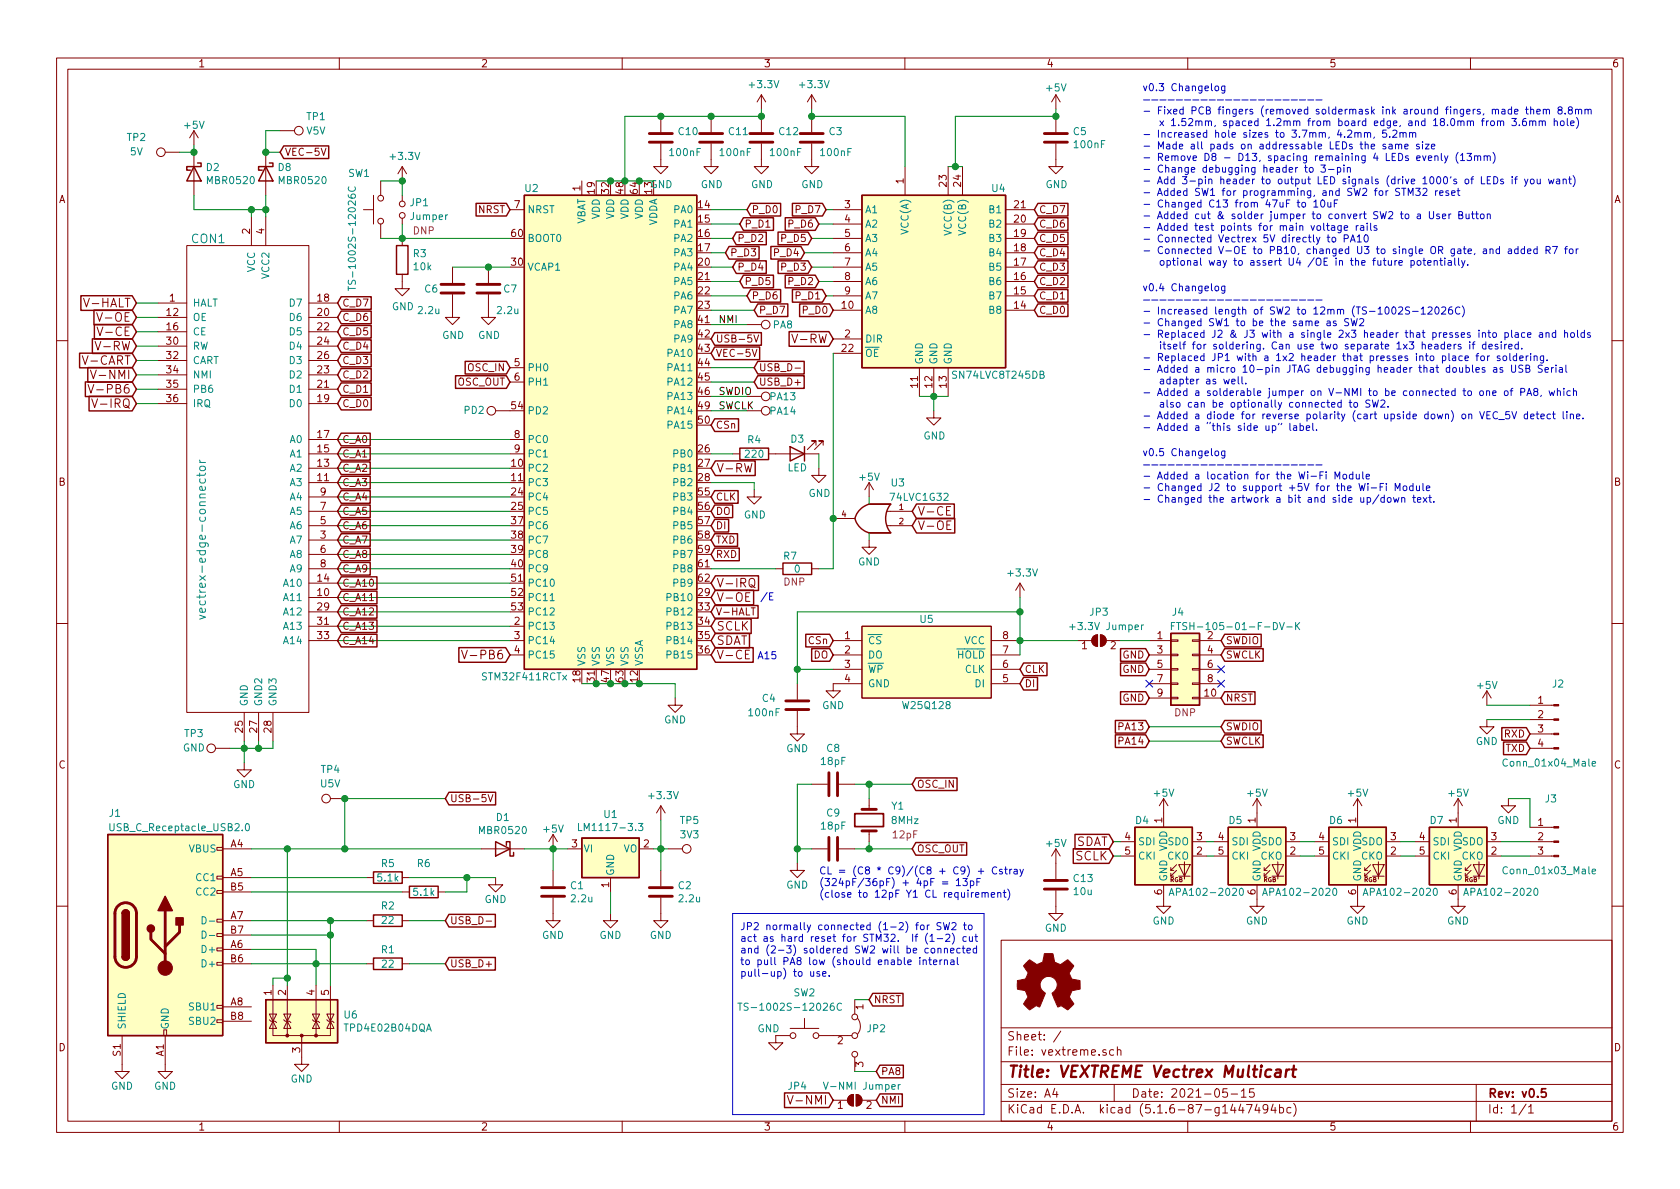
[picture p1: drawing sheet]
<svg xmlns="http://www.w3.org/2000/svg" width="297mm" height="210mm" viewBox="0 0 297 210" stroke-linecap="round" stroke-linejoin="round" font-family="sans-serif">
<defs><g id="words">
<text font-size="2.8" fill="#840000" x="178" y="190.5">Title: VEXTREME Vectrex Multicart</text>
<g font-size="2.1" fill="#008484">
<text x="33.9" y="43">CON1</text>
<text x="36.4" y="107.5" transform="rotate(-90 36.4 107.5)">vectrex-edge-connector</text>
</g>
<g font-size="2.1" fill="#840000">
<text x="15.4" y="54.4">V-HALT</text>
<text x="18" y="56.9">V-OE</text>
<text x="18.1" y="59.4">V-CE</text>
<text x="15.2" y="64.5">V-CART</text>
<text x="17.6" y="62">V-RW</text>
<text x="140.7" y="60.7">V-RW</text>
<text x="17" y="69.6">V-PB6</text>
<text x="17.2" y="67.1">V-NMI</text>
<text x="17.3" y="72.1">V-IRQ</text>
<text x="126.6" y="83.6">V-RW</text>
<text x="162.2" y="91.2">V-CE</text>
<text x="162.2" y="93.7">V-OE</text>
<text x="126.6" y="103.9">V-IRQ</text>
<text x="126.6" y="106.4">V-OE</text>
<text x="126.6" y="111.5">SCLK</text>
<text x="83" y="116.6">V-PB6</text>
<text x="126.6" y="114">SDAT</text>
<text x="126.6" y="116.6">V-CE</text>
<text x="190.2" y="149.6">SDAT</text>
<text x="190.2" y="152.1">SCLK</text>
<text x="178" y="184">Sheet: /</text>
<text x="178" y="186.7">File: vextreme.sch</text>
<text x="140.4" y="195.3">V-NMI</text>
<text x="178" y="196.9">KiCad E.D.A. kicad (5.1.6-87-g1447494bc)</text>
<text x="178" y="194.1">Size: A4</text>
<text x="200" y="194.1">Date: 2021-05-15</text>
<text x="263" y="194.1">Rev: v0.5</text>
<text x="263" y="196.9">Id: 1/1</text>
</g>
<g font-size="1.8" fill="#840000">
<text x="35" y="11.9">1</text>
<text x="85" y="11.9">2</text>
<text x="135" y="11.9">3</text>
<text x="185" y="11.9">4</text>
<text x="235" y="11.9">5</text>
<text x="285" y="11.9">6</text>
<text x="50.3" y="27.6">VEC-5V</text>
<text x="10.4" y="35.9">A</text>
<text x="102.6" y="33.8" transform="rotate(-90 102.6 33.8)">1</text>
<text x="105.2" y="34.2" transform="rotate(-90 105.2 34.2)">19</text>
<text x="107.7" y="34.2" transform="rotate(-90 107.7 34.2)">32</text>
<text x="110.2" y="34.2" transform="rotate(-90 110.2 34.2)">48</text>
<text x="112.8" y="34.2" transform="rotate(-90 112.8 34.2)">64</text>
<text x="115.3" y="34.2" transform="rotate(-90 115.3 34.2)">13</text>
<text x="159.8" y="32.5" transform="rotate(-90 159.8 32.5)">1</text>
<text x="167.4" y="33" transform="rotate(-90 167.4 33)">23</text>
<text x="169.9" y="33" transform="rotate(-90 169.9 33)">24</text>
<text x="285.4" y="35.9">A</text>
<text x="44.2" y="41.4" transform="rotate(-90 44.2 41.4)">2</text>
<text x="46.7" y="41.4" transform="rotate(-90 46.7 41.4)">4</text>
<text x="84.6" y="37.7">NRST</text>
<text x="90.5" y="41.9">60</text>
<text x="91" y="36.8">7</text>
<text x="123.5" y="36.8">14</text>
<text x="123.5" y="39.4">15</text>
<text x="123.5" y="41.9">16</text>
<text x="131.6" y="40.3">P_D1</text>
<text x="132.9" y="37.7">P_D0</text>
<text x="139.6" y="40.3">P_D6</text>
<text x="140.8" y="37.7">P_D7</text>
<text x="149.4" y="36.8">3</text>
<text x="149.4" y="39.4">4</text>
<text x="149.4" y="41.9">5</text>
<text x="179.4" y="41.9">19</text>
<text x="179.4" y="39.4">20</text>
<text x="179.4" y="36.8">21</text>
<text x="183.7" y="37.7">C_D7</text>
<text x="183.7" y="40.3">C_D6</text>
<text x="90.5" y="47">30</text>
<text x="123.5" y="44.4">17</text>
<text x="123.5" y="47">20</text>
<text x="129.1" y="45.3">P_D3</text>
<text x="130.3" y="47.9">P_D4</text>
<text x="130.3" y="42.8">P_D2</text>
<text x="137" y="45.3">P_D4</text>
<text x="138.3" y="47.9">P_D3</text>
<text x="138.3" y="42.8">P_D5</text>
<text x="149.4" y="44.4">6</text>
<text x="149.4" y="47">7</text>
<text x="179.4" y="47">17</text>
<text x="179.4" y="44.4">18</text>
<text x="183.7" y="42.8">C_D5</text>
<text x="183.7" y="47.9">C_D3</text>
<text x="183.7" y="45.3">C_D4</text>
<text x="30" y="53.3">1</text>
<text x="56.2" y="53.3">18</text>
<text x="123.5" y="49.5">21</text>
<text x="123.5" y="52.1">22</text>
<text x="131.6" y="50.4">P_D5</text>
<text x="132.9" y="53">P_D6</text>
<text x="139.6" y="50.4">P_D2</text>
<text x="140.8" y="53">P_D1</text>
<text x="149.4" y="49.5">8</text>
<text x="149.4" y="52.1">9</text>
<text x="179.4" y="52.1">15</text>
<text x="179.4" y="49.5">16</text>
<text x="183.7" y="53">C_D1</text>
<text x="183.7" y="50.4">C_D2</text>
<text x="29.5" y="55.9">12</text>
<text x="29.5" y="58.4">16</text>
<text x="56.2" y="55.9">20</text>
<text x="56.2" y="58.4">22</text>
<text x="60.5" y="54.2">C_D7</text>
<text x="60.5" y="56.8">C_D6</text>
<text x="60.5" y="59.3">C_D5</text>
<text x="123.5" y="54.6">23</text>
<text x="123.5" y="57.1">41</text>
<text x="123.5" y="59.7">42</text>
<text x="134.1" y="55.5">P_D7</text>
<text x="142.1" y="55.5">P_D0</text>
<text x="148.9" y="54.6">10</text>
<text x="149.4" y="59.7">2</text>
<text x="179.4" y="54.6">14</text>
<text x="183.7" y="55.5">C_D0</text>
<text x="29.5" y="61">30</text>
<text x="29.5" y="63.5">32</text>
<text x="56.2" y="61">24</text>
<text x="56.2" y="63.5">26</text>
<text x="60.5" y="61.8">C_D4</text>
<text x="60.5" y="64.4">C_D3</text>
<text x="82.8" y="65.7">OSC_IN</text>
<text x="91" y="64.8">5</text>
<text x="123.5" y="62.2">43</text>
<text x="123.5" y="64.8">44</text>
<text x="126.5" y="63.1">VEC-5V</text>
<text x="126.5" y="60.6">USB-5V</text>
<text x="134.1" y="65.7">USB_D-</text>
<text x="148.9" y="62.2">22</text>
<text x="29.5" y="66">34</text>
<text x="29.5" y="68.6">35</text>
<text x="29.5" y="71.1">36</text>
<text x="56.2" y="71.1">19</text>
<text x="56.2" y="68.6">21</text>
<text x="56.2" y="66">23</text>
<text x="60.5" y="66.9">C_D2</text>
<text x="60.5" y="69.5">C_D1</text>
<text x="80.8" y="68.2">OSC_OUT</text>
<text x="91" y="67.3">6</text>
<text x="123.5" y="67.3">45</text>
<text x="123.5" y="69.8">46</text>
<text x="134.1" y="68.2">USB_D+</text>
<text x="162.3" y="68.5" transform="rotate(-90 162.3 68.5)">11</text>
<text x="164.8" y="68.5" transform="rotate(-90 164.8 68.5)">12</text>
<text x="167.4" y="68.5" transform="rotate(-90 167.4 68.5)">13</text>
<text x="56.2" y="77.5">17</text>
<text x="60.5" y="72">C_D0</text>
<text x="90.5" y="72.4">54</text>
<text x="91" y="77.5">8</text>
<text x="123.5" y="72.4">49</text>
<text x="123.5" y="74.9">50</text>
<text x="126.5" y="75.8">CSn</text>
<text x="56.2" y="82.5">13</text>
<text x="56.2" y="80">15</text>
<text x="60.5" y="83.4">C_A2</text>
<text x="60.5" y="80.9">C_A1</text>
<text x="60.5" y="78.4">C_A0</text>
<text x="90.5" y="82.5">10</text>
<text x="91" y="80">9</text>
<text x="123.5" y="80">26</text>
<text x="123.5" y="82.5">27</text>
<text x="10.4" y="85.9">B</text>
<text x="56.2" y="85.1">11</text>
<text x="56.7" y="87.6">9</text>
<text x="60.5" y="88.5">C_A4</text>
<text x="60.5" y="86">C_A3</text>
<text x="90.5" y="85.1">11</text>
<text x="90.5" y="87.6">24</text>
<text x="123.5" y="85.1">28</text>
<text x="123.5" y="87.6">55</text>
<text x="126.5" y="88.5">CLK</text>
<text x="285.4" y="85.9">B</text>
<text x="56.7" y="95.2">3</text>
<text x="56.7" y="92.7">5</text>
<text x="56.7" y="90.2">7</text>
<text x="60.5" y="93.6">C_A6</text>
<text x="60.5" y="91.1">C_A5</text>
<text x="90.5" y="90.2">25</text>
<text x="90.5" y="92.7">37</text>
<text x="90.5" y="95.2">38</text>
<text x="123.5" y="90.2">56</text>
<text x="123.5" y="92.7">57</text>
<text x="123.5" y="95.2">58</text>
<text x="126.5" y="91.1">DO</text>
<text x="126.5" y="93.6">DI</text>
<text x="56.7" y="97.8">6</text>
<text x="56.7" y="100.3">8</text>
<text x="60.5" y="101.2">C_A9</text>
<text x="60.5" y="98.7">C_A8</text>
<text x="60.5" y="96.1">C_A7</text>
<text x="90.5" y="97.8">39</text>
<text x="90.5" y="100.3">40</text>
<text x="123.5" y="97.8">59</text>
<text x="123.5" y="100.3">61</text>
<text x="126.5" y="98.7">RXD</text>
<text x="126.5" y="96.1">TXD</text>
<text x="56.2" y="105.4">10</text>
<text x="56.2" y="102.9">14</text>
<text x="56.2" y="107.9">29</text>
<text x="60.5" y="106.3">C_A11</text>
<text x="60.5" y="103.8">C_A10</text>
<text x="90.5" y="102.9">51</text>
<text x="90.5" y="105.4">52</text>
<text x="90.5" y="107.9">53</text>
<text x="123.5" y="105.4">29</text>
<text x="123.5" y="107.9">33</text>
<text x="123.5" y="102.9">62</text>
<text x="56.2" y="110.5">31</text>
<text x="56.2" y="113">33</text>
<text x="60.5" y="113.9">C_A14</text>
<text x="60.5" y="111.4">C_A13</text>
<text x="60.5" y="108.8">C_A12</text>
<text x="91" y="110.5">2</text>
<text x="91" y="113">3</text>
<text x="123.5" y="110.5">34</text>
<text x="123.5" y="113">35</text>
<text x="126.5" y="108.8">V-HALT</text>
<text x="143" y="113.9">CSn</text>
<text x="149.4" y="113">1</text>
<text x="177.3" y="113">8</text>
<text x="204.6" y="113">1</text>
<text x="216.7" y="113.9">SWDIO</text>
<text x="91" y="115.6">4</text>
<text x="123.5" y="115.6">36</text>
<text x="143.9" y="116.5">DO</text>
<text x="149.4" y="115.6">2</text>
<text x="149.4" y="118.1">3</text>
<text x="177.3" y="118.1">6</text>
<text x="177.3" y="115.6">7</text>
<text x="181.1" y="119">CLK</text>
<text x="191.3" y="114.8">1</text>
<text x="196.4" y="114.8">2</text>
<text x="198.5" y="119">GND</text>
<text x="198.5" y="116.5">GND</text>
<text x="204.6" y="115.6">3</text>
<text x="204.6" y="118.1">5</text>
<text x="213.5" y="115.6">4</text>
<text x="213.5" y="118.1">6</text>
<text x="216.7" y="116.5">SWCLK</text>
<text x="102.6" y="120.6" transform="rotate(-90 102.6 120.6)">18</text>
<text x="105.2" y="120.6" transform="rotate(-90 105.2 120.6)">31</text>
<text x="107.7" y="120.6" transform="rotate(-90 107.7 120.6)">47</text>
<text x="110.2" y="120.6" transform="rotate(-90 110.2 120.6)">63</text>
<text x="112.8" y="120.6" transform="rotate(-90 112.8 120.6)">12</text>
<text x="149.4" y="120.6">4</text>
<text x="177.3" y="120.6">5</text>
<text x="181.1" y="121.5">DI</text>
<text x="198.5" y="124.1">GND</text>
<text x="204.6" y="120.6">7</text>
<text x="204.6" y="123.2">9</text>
<text x="213" y="123.2">10</text>
<text x="213.5" y="120.6">8</text>
<text x="216.7" y="124.1">NRST</text>
<text x="271.9" y="124.5">1</text>
<text x="42.9" y="129.5" transform="rotate(-90 42.9 129.5)">25</text>
<text x="45.5" y="129.5" transform="rotate(-90 45.5 129.5)">27</text>
<text x="48" y="129.5" transform="rotate(-90 48 129.5)">28</text>
<text x="198" y="129.2">PA13</text>
<text x="198" y="131.7">PA14</text>
<text x="216.7" y="129.2">SWDIO</text>
<text x="216.7" y="131.7">SWCLK</text>
<text x="266" y="130.4">RXD</text>
<text x="271.9" y="127">2</text>
<text x="271.9" y="129.5">3</text>
<text x="10.4" y="135.9">C</text>
<text x="266.2" y="133">TXD</text>
<text x="271.9" y="132.1">4</text>
<text x="285.4" y="135.9">C</text>
<text x="79.5" y="141.9">USB-5V</text>
<text x="162.1" y="139.3">OSC_IN</text>
<text x="40.8" y="149.9">A4</text>
<text x="101.1" y="149.9">3</text>
<text x="113.8" y="149.9">2</text>
<text x="198.9" y="148.6">4</text>
<text x="205.5" y="145.5" transform="rotate(-90 205.5 145.5)">1</text>
<text x="211.6" y="148.6">3</text>
<text x="215.4" y="148.6">4</text>
<text x="222" y="145.5" transform="rotate(-90 222 145.5)">1</text>
<text x="228.1" y="148.6">3</text>
<text x="233.2" y="148.6">4</text>
<text x="239.8" y="145.5" transform="rotate(-90 239.8 145.5)">1</text>
<text x="245.9" y="148.6">3</text>
<text x="251" y="148.6">4</text>
<text x="257.6" y="145.5" transform="rotate(-90 257.6 145.5)">1</text>
<text x="263.7" y="148.6">3</text>
<text x="271.9" y="146">1</text>
<text x="271.9" y="148.6">2</text>
<text x="40.8" y="154.9">A5</text>
<text x="162.1" y="150.7">OSC_OUT</text>
<text x="198.9" y="151.1">5</text>
<text x="211.6" y="151.1">2</text>
<text x="215.4" y="151.1">5</text>
<text x="228.1" y="151.1">2</text>
<text x="233.2" y="151.1">5</text>
<text x="245.9" y="151.1">2</text>
<text x="251" y="151.1">5</text>
<text x="263.7" y="151.1">2</text>
<text x="271.9" y="151.1">3</text>
<text x="40.8" y="157.5">B5</text>
<text x="107.7" y="156.9" transform="rotate(-90 107.7 156.9)">1</text>
<text x="205.5" y="158.2" transform="rotate(-90 205.5 158.2)">6</text>
<text x="222" y="158.2" transform="rotate(-90 222 158.2)">6</text>
<text x="239.8" y="158.2" transform="rotate(-90 239.8 158.2)">6</text>
<text x="257.6" y="158.2" transform="rotate(-90 257.6 158.2)">6</text>
<text x="40.8" y="167.6">A6</text>
<text x="40.8" y="162.6">A7</text>
<text x="40.8" y="165.1">B7</text>
<text x="79.5" y="163.4">USB_D-</text>
<text x="40.8" y="170.2">B6</text>
<text x="79.5" y="171.1">USB_D+</text>
<text x="40.8" y="177.8">A8</text>
<text x="48" y="176" transform="rotate(-90 48 176)">1</text>
<text x="50.5" y="176" transform="rotate(-90 50.5 176)">2</text>
<text x="55.6" y="176" transform="rotate(-90 55.6 176)">4</text>
<text x="58.2" y="176" transform="rotate(-90 58.2 176)">5</text>
<text x="152.7" y="178.5" transform="rotate(-90 152.7 178.5)">1</text>
<text x="154.5" y="177.4">NRST</text>
<text x="10.4" y="185.9">D</text>
<text x="40.8" y="180.3">B8</text>
<text x="148.1" y="184.7">2</text>
<text x="285.4" y="185.9">D</text>
<text x="21.3" y="186.7" transform="rotate(-90 21.3 186.7)">S1</text>
<text x="29" y="186.8" transform="rotate(-90 29 186.8)">A1</text>
<text x="53.1" y="186.2" transform="rotate(-90 53.1 186.2)">3</text>
<text x="152.7" y="188.7" transform="rotate(-90 152.7 188.7)">3</text>
<text x="155.7" y="190.1">PA8</text>
<text x="148.1" y="196.1">1</text>
<text x="153.2" y="196.1">2</text>
<text x="155.7" y="195.2">NMI</text>
<text x="35" y="199.9">1</text>
<text x="85" y="199.9">2</text>
<text x="135" y="199.9">3</text>
<text x="185" y="199.9">4</text>
<text x="235" y="199.9">5</text>
<text x="285" y="199.9">6</text>
</g>
<g font-size="1.8" fill="#008484">
<text x="132.7" y="15.6">+3.3V</text>
<text x="141.6" y="15.6">+3.3V</text>
<text x="185.1" y="16.2">+5V</text>
<text x="32.7" y="22.8">+5V</text>
<text x="54.2" y="23.8">V5V</text>
<text x="54.3" y="21.3">TP1</text>
<text x="120" y="23.9">C10</text>
<text x="128.9" y="23.9">C11</text>
<text x="137.8" y="23.9">C12</text>
<text x="146.6" y="23.9">C3</text>
<text x="189.8" y="23.9">C5</text>
<text x="22.5" y="24.9">TP2</text>
<text x="23.1" y="27.5">5V</text>
<text x="69.2" y="28.3">+3.3V</text>
<text x="118.6" y="27.6">100nF</text>
<text x="127.5" y="27.6">100nF</text>
<text x="136.3" y="27.6">100nF</text>
<text x="145.2" y="27.6">100nF</text>
<text x="190.1" y="26.2">100nF</text>
<text x="36.5" y="30.2">D2</text>
<text x="36.8" y="32.6">MBR0520</text>
<text x="49.2" y="30.2">D8</text>
<text x="49.5" y="32.6">MBR0520</text>
<text x="61.6" y="31.3">SW1</text>
<text x="92.9" y="34">U2</text>
<text x="115" y="33.3">GND</text>
<text x="123.9" y="33.3">GND</text>
<text x="132.8" y="33.3">GND</text>
<text x="141.7" y="33.3">GND</text>
<text x="175.4" y="34">U4</text>
<text x="184.9" y="33.3">GND</text>
<text x="72.6" y="36.5">JP1</text>
<text x="72.7" y="38.9">Jumper</text>
<text x="93.2" y="37.7">NRST</text>
<text x="103.5" y="39.9" transform="rotate(-90 103.5 39.9)">VBAT</text>
<text x="106" y="38.8" transform="rotate(-90 106 38.8)">VDD</text>
<text x="108.6" y="38.8" transform="rotate(-90 108.6 38.8)">VDD</text>
<text x="111.1" y="38.8" transform="rotate(-90 111.1 38.8)">VDD</text>
<text x="113.7" y="38.8" transform="rotate(-90 113.7 38.8)">VDD</text>
<text x="116.2" y="40.1" transform="rotate(-90 116.2 40.1)">VDDA</text>
<text x="119.3" y="37.7">PA0</text>
<text x="119.3" y="40.3">PA1</text>
<text x="152.9" y="37.7">A1</text>
<text x="152.9" y="40.3">A2</text>
<text x="160.7" y="41.2" transform="rotate(-90 160.7 41.2)">VCC(A)</text>
<text x="168.3" y="41.2" transform="rotate(-90 168.3 41.2)">VCC(B)</text>
<text x="170.8" y="41.2" transform="rotate(-90 170.8 41.2)">VCC(B)</text>
<text x="175" y="40.3">B2</text>
<text x="175" y="37.7">B1</text>
<text x="73.1" y="45.5">R3</text>
<text x="73.2" y="47.8">10k</text>
<text x="93.2" y="42.8">BOOT0</text>
<text x="93.2" y="47.9">VCAP1</text>
<text x="119.3" y="42.8">PA2</text>
<text x="119.3" y="45.3">PA3</text>
<text x="119.3" y="47.9">PA4</text>
<text x="152.9" y="42.8">A3</text>
<text x="152.9" y="45.3">A4</text>
<text x="152.9" y="47.9">A5</text>
<text x="175" y="47.9">B5</text>
<text x="175" y="45.3">B4</text>
<text x="175" y="42.8">B3</text>
<text x="45.1" y="48.2" transform="rotate(-90 45.1 48.2)">VCC</text>
<text x="47.6" y="49.2" transform="rotate(-90 47.6 49.2)">VCC2</text>
<text x="62.9" y="49.5" transform="rotate(-90 62.9 49.5)">TS-1002S-12026C</text>
<text x="75.1" y="51.7">C6</text>
<text x="89.1" y="51.7">C7</text>
<text x="119.3" y="50.4">PA5</text>
<text x="119.3" y="53">PA6</text>
<text x="152.9" y="50.4">A6</text>
<text x="152.9" y="53">A7</text>
<text x="175" y="53">B7</text>
<text x="175" y="50.4">B6</text>
<text x="34" y="54.2">HALT</text>
<text x="34" y="56.8">OE</text>
<text x="34" y="59.3">CE</text>
<text x="51.3" y="54.2">D7</text>
<text x="51.3" y="56.8">D6</text>
<text x="51.3" y="59.3">D5</text>
<text x="69.3" y="54.9">GND</text>
<text x="74.1" y="55.5">2.2u</text>
<text x="78.2" y="59.9">GND</text>
<text x="84.5" y="59.9">GND</text>
<text x="88" y="55.5">2.2u</text>
<text x="119.3" y="55.5">PA7</text>
<text x="119.3" y="58">PA8</text>
<text x="136.7" y="58.1">PA8</text>
<text x="152.9" y="55.5">A8</text>
<text x="175" y="55.5">B8</text>
<text x="34" y="61.8">RW</text>
<text x="34" y="64.4">CART</text>
<text x="51.3" y="61.8">D4</text>
<text x="51.3" y="64.4">D3</text>
<text x="93.2" y="65.7">PH0</text>
<text x="118.3" y="63.1">PA10</text>
<text x="118.3" y="65.7">PA11</text>
<text x="119.3" y="60.6">PA9</text>
<text x="152.9" y="60.6">DIR</text>
<text x="152.9" y="63.1">OE</text>
<text x="163.2" y="64.5" transform="rotate(-90 163.2 64.5)">GND</text>
<text x="165.7" y="64.5" transform="rotate(-90 165.7 64.5)">GND</text>
<text x="168.3" y="64.5" transform="rotate(-90 168.3 64.5)">GND</text>
<text x="34" y="66.9">NMI</text>
<text x="34" y="69.5">PB6</text>
<text x="51.3" y="69.5">D1</text>
<text x="51.3" y="66.9">D2</text>
<text x="93.2" y="68.2">PH1</text>
<text x="118.3" y="68.2">PA12</text>
<text x="118.3" y="70.7">PA13</text>
<text x="136.2" y="70.8">PA13</text>
<text x="168.8" y="67">SN74LVC8T245DB</text>
<text x="34" y="72">IRQ</text>
<text x="51.3" y="72">D0</text>
<text x="82.1" y="73.2">PD2</text>
<text x="93.2" y="73.3">PD2</text>
<text x="118.3" y="73.3">PA14</text>
<text x="118.3" y="75.8">PA15</text>
<text x="136.2" y="73.3">PA14</text>
<text x="163.3" y="77.7">GND</text>
<text x="51.3" y="83.4">A2</text>
<text x="51.3" y="80.9">A1</text>
<text x="51.3" y="78.4">A0</text>
<text x="93.2" y="78.4">PC0</text>
<text x="93.2" y="80.9">PC1</text>
<text x="93.2" y="83.4">PC2</text>
<text x="119.3" y="80.9">PB0</text>
<text x="119.3" y="83.4">PB1</text>
<text x="131.9" y="80.9">220</text>
<text x="132.2" y="78.4">R4</text>
<text x="139.2" y="83.4">LED</text>
<text x="139.9" y="78.3">D3</text>
<text x="51.3" y="86">A3</text>
<text x="51.3" y="88.5">A4</text>
<text x="93.2" y="86">PC3</text>
<text x="93.2" y="88.5">PC4</text>
<text x="119.3" y="86">PB2</text>
<text x="119.3" y="88.5">PB3</text>
<text x="143" y="87.9">GND</text>
<text x="152.1" y="85">+5V</text>
<text x="157.6" y="86">U3</text>
<text x="157.6" y="88.6">74LVC1G32</text>
<text x="51.3" y="93.6">A6</text>
<text x="51.3" y="91.1">A5</text>
<text x="93.2" y="91.1">PC5</text>
<text x="93.2" y="93.6">PC6</text>
<text x="119.3" y="91.1">PB4</text>
<text x="119.3" y="93.6">PB5</text>
<text x="131.5" y="91.7">GND</text>
<text x="51.3" y="96.1">A7</text>
<text x="51.3" y="98.7">A8</text>
<text x="51.3" y="101.2">A9</text>
<text x="93.2" y="96.1">PC7</text>
<text x="93.2" y="98.7">PC8</text>
<text x="93.2" y="101.2">PC9</text>
<text x="119.3" y="96.1">PB6</text>
<text x="119.3" y="98.7">PB7</text>
<text x="119.3" y="101.2">PB8</text>
<text x="138.6" y="99">R7</text>
<text x="140.5" y="101.3">0</text>
<text x="151.7" y="100">GND</text>
<text x="178.4" y="101.9">+3.3V</text>
<text x="50.3" y="106.3">A11</text>
<text x="50.3" y="103.8">A10</text>
<text x="93.2" y="103.8">PC10</text>
<text x="93.2" y="106.3">PC11</text>
<text x="118.3" y="106.3">PB10</text>
<text x="119.3" y="103.8">PB9</text>
<text x="50.3" y="108.8">A12</text>
<text x="50.3" y="111.4">A13</text>
<text x="50.3" y="113.9">A14</text>
<text x="93.2" y="108.8">PC12</text>
<text x="93.2" y="111.4">PC13</text>
<text x="93.2" y="113.9">PC14</text>
<text x="118.3" y="108.8">PB12</text>
<text x="118.3" y="111.4">PB13</text>
<text x="118.3" y="113.9">PB14</text>
<text x="153.4" y="113.9">CS</text>
<text x="162.7" y="110.2">U5</text>
<text x="170.5" y="113.9">VCC</text>
<text x="189.8" y="111.4">+3.3V Jumper</text>
<text x="192.7" y="108.9">JP3</text>
<text x="207.3" y="108.9">J4</text>
<text x="209.8" y="111.4">FTSH-105-01-F-DV-K</text>
<text x="213.5" y="113">2</text>
<text x="93.2" y="116.5">PC15</text>
<text x="103.5" y="117.9" transform="rotate(-90 103.5 117.9)">VSS</text>
<text x="106" y="117.9" transform="rotate(-90 106 117.9)">VSS</text>
<text x="108.6" y="117.9" transform="rotate(-90 108.6 117.9)">VSS</text>
<text x="111.1" y="117.9" transform="rotate(-90 111.1 117.9)">VSS</text>
<text x="113.7" y="117.9" transform="rotate(-90 113.7 117.9)">VSSA</text>
<text x="118.3" y="116.5">PB15</text>
<text x="153.4" y="116.5">DO</text>
<text x="153.4" y="119">WP</text>
<text x="169.2" y="116.5">HOLD</text>
<text x="170.6" y="119">CLK</text>
<text x="43.8" y="125" transform="rotate(-90 43.8 125)">GND</text>
<text x="46.4" y="125" transform="rotate(-90 46.4 125)">GND2</text>
<text x="48.9" y="125" transform="rotate(-90 48.9 125)">GND3</text>
<text x="85.5" y="120.3">STM32F411RCTx</text>
<text x="134.8" y="124.1">C4</text>
<text x="145.4" y="125.4">GND</text>
<text x="153.4" y="121.5">GND</text>
<text x="159.8" y="125.4">W25Q128</text>
<text x="172.5" y="121.5">DI</text>
<text x="261.3" y="121.8">+5V</text>
<text x="274.5" y="121.6">J2</text>
<text x="32.7" y="130.3">TP3</text>
<text x="117.4" y="127.9">GND</text>
<text x="132.5" y="126.7">100nF</text>
<text x="260.9" y="131.7">GND</text>
<text x="32.3" y="132.9">GND</text>
<text x="56.8" y="136.7">TP4</text>
<text x="139" y="133">GND</text>
<text x="145.3" y="135.3">18pF</text>
<text x="146.2" y="133">C8</text>
<text x="266.3" y="135.6">Conn_01x04_Male</text>
<text x="41.2" y="139.4">GND</text>
<text x="56.7" y="139.2">U5V</text>
<text x="114.9" y="141.3">+3.3V</text>
<text x="157.7" y="143.2">Y1</text>
<text x="204.1" y="140.9">+5V</text>
<text x="220.6" y="140.9">+5V</text>
<text x="238.4" y="140.9">+5V</text>
<text x="256.2" y="140.9">+5V</text>
<text x="273.3" y="141.9">J3</text>
<text x="19.4" y="144.4">J1</text>
<text x="20" y="147">USB_C_Receptacle_USB2.0</text>
<text x="84.9" y="147.5">MBR0520</text>
<text x="87.8" y="145.2">D1</text>
<text x="96.2" y="147.2">+5V</text>
<text x="103.2" y="147">LM1117-3.3</text>
<text x="106.8" y="144.6">U1</text>
<text x="120.3" y="145.7">TP5</text>
<text x="120.3" y="148.3">3V3</text>
<text x="145.3" y="146.7">18pF</text>
<text x="146.2" y="144.4">C9</text>
<text x="157.7" y="145.7">8MHz</text>
<text x="185.1" y="149.8">+5V</text>
<text x="200.8" y="145.7">D4</text>
<text x="201.2" y="149.5">SDI</text>
<text x="206.5" y="149.5">SDO</text>
<text x="217.3" y="145.7">D5</text>
<text x="217.7" y="149.5">SDI</text>
<text x="223" y="149.5">SDO</text>
<text x="235.1" y="145.7">D6</text>
<text x="235.5" y="149.5">SDI</text>
<text x="240.8" y="149.5">SDO</text>
<text x="252.9" y="145.7">D7</text>
<text x="253.2" y="149.5">SDI</text>
<text x="258.5" y="149.5">SDO</text>
<text x="264.7" y="145.7">GND</text>
<text x="33.5" y="150.7">VBUS</text>
<text x="34.8" y="155.8">CC1</text>
<text x="66.9" y="155.9">5.1k</text>
<text x="67.5" y="153.3">R5</text>
<text x="73.8" y="153.3">R6</text>
<text x="103.1" y="150.7">VI</text>
<text x="108.6" y="154.9" transform="rotate(-90 108.6 154.9)">GND</text>
<text x="110.2" y="150.7">VO</text>
<text x="189.9" y="156">C13</text>
<text x="201.2" y="152">CKI</text>
<text x="206.4" y="156" transform="rotate(-90 206.4 156)">GND</text>
<text x="206.4" y="150.5" transform="rotate(-90 206.4 150.5)">VDD</text>
<text x="206.4" y="152">CKO</text>
<text x="217.7" y="152">CKI</text>
<text x="222.9" y="156" transform="rotate(-90 222.9 156)">GND</text>
<text x="222.9" y="150.5" transform="rotate(-90 222.9 150.5)">VDD</text>
<text x="222.9" y="152">CKO</text>
<text x="235.5" y="152">CKI</text>
<text x="240.7" y="156" transform="rotate(-90 240.7 156)">GND</text>
<text x="240.7" y="150.5" transform="rotate(-90 240.7 150.5)">VDD</text>
<text x="240.7" y="152">CKO</text>
<text x="253.2" y="152">CKI</text>
<text x="258.4" y="156" transform="rotate(-90 258.4 156)">GND</text>
<text x="258.4" y="150.5" transform="rotate(-90 258.4 150.5)">VDD</text>
<text x="258.4" y="152">CKO</text>
<text x="266.3" y="154.6">Conn_01x03_Male</text>
<text x="34.8" y="158.4">CC2</text>
<text x="67.5" y="160.8">R2</text>
<text x="73.2" y="158.4">5.1k</text>
<text x="85.7" y="159.7">GND</text>
<text x="100.9" y="157.2">C1</text>
<text x="101.1" y="159.6">2.2u</text>
<text x="120" y="157.2">C2</text>
<text x="120.2" y="159.6">2.2u</text>
<text x="139" y="157.1">GND</text>
<text x="189.9" y="158.3">10u</text>
<text x="207.8" y="158.4">APA102-2020</text>
<text x="224.3" y="158.4">APA102-2020</text>
<text x="242.1" y="158.4">APA102-2020</text>
<text x="259.8" y="158.4">APA102-2020</text>
<text x="67.6" y="163.4">22</text>
<text x="95.8" y="166">GND</text>
<text x="106" y="166">GND</text>
<text x="114.9" y="166">GND</text>
<text x="184.7" y="164.8">GND</text>
<text x="203.8" y="163.5">GND</text>
<text x="220.3" y="163.5">GND</text>
<text x="238.1" y="163.5">GND</text>
<text x="255.9" y="163.5">GND</text>
<text x="36" y="168.5">D+</text>
<text x="36" y="171.1">D+</text>
<text x="67.5" y="168.6">R1</text>
<text x="67.6" y="171.1">22</text>
<text x="33.6" y="178.7">SBU1</text>
<text x="132.3" y="178.7">TS-1002S-12026C</text>
<text x="140.3" y="176.2">SW2</text>
<text x="22.2" y="182.1" transform="rotate(-90 22.2 182.1)">SHIELD</text>
<text x="29.8" y="182.1" transform="rotate(-90 29.8 182.1)">GND</text>
<text x="33.6" y="181.2">SBU2</text>
<text x="60.9" y="180.1">U6</text>
<text x="61.1" y="182.4">TPD4E02B04DQA</text>
<text x="133.9" y="182.5">GND</text>
<text x="153.4" y="182.5">JP2</text>
<text x="51.4" y="191.4">GND</text>
<text x="19.6" y="192.7">GND</text>
<text x="27.3" y="192.7">GND</text>
<text x="139.4" y="192.7">JP4</text>
<text x="146.5" y="192.7">V-NMI Jumper</text>
</g>
<g font-size="1.8" fill="#0000c2">
<text x="201.9" y="16.1">v0.3 Changelog</text>
<text x="201.9" y="20.2">- Fixed PCB fingers (removed soldermask ink around fingers, made them 8.8mm</text>
<text x="203.4" y="22.3">x 1.52mm, spaced 1.2mm from board edge, and 18.0mm from 3.6mm hole)</text>
<text x="201.9" y="24.4">- Increased hole sizes to 3.7mm, 4.2mm, 5.2mm</text>
<text x="201.9" y="26.4">- Made all pads on addressable LEDs the same size</text>
<text x="201.9" y="28.5">- Remove D8 - D13, spacing remaining 4 LEDs evenly (13mm)</text>
<text x="201.9" y="30.5">- Change debugging header to 3-pin</text>
<text x="201.9" y="32.6">- Add 3-pin header to output LED signals (drive 1000s of LEDs if you want)</text>
<text x="201.9" y="34.6">- Added SW1 for programming, and SW2 for STM32 reset</text>
<text x="201.9" y="36.7">- Changed C13 from 47uF to 10uF</text>
<text x="201.9" y="38.8">- Added cut &amp; solder jumper to convert SW2 to a User Button</text>
<text x="201.9" y="40.8">- Added test points for main voltage rails</text>
<text x="201.9" y="42.9">- Connected Vectrex 5V directly to PA10</text>
<text x="201.9" y="44.9">- Connected V-OE to PB10, changed U3 to single OR gate, and added R7 for</text>
<text x="203.4" y="47">optional way to assert U4 /OE in the future potentially.</text>
<text x="201.9" y="51.5">v0.4 Changelog</text>
<text x="201.9" y="55.6">- Increased length of SW2 to 12mm (TS-1002S-12026C)</text>
<text x="201.9" y="57.7">- Changed SW1 to be the same as SW2</text>
<text x="201.9" y="59.7">- Replaced J2 &amp; J3 with a single 2x3 header that presses into place and holds</text>
<text x="201.9" y="63.8">- Replaced JP1 with a 1x2 header that presses into place for soldering.</text>
<text x="201.9" y="65.9">- Added a micro 10-pin JTAG debugging header that doubles as USB Serial</text>
<text x="203.4" y="61.8">itself for soldering. Can use two separate 1x3 headers if desired.</text>
<text x="201.9" y="70">- Added a solderable jumper on V-NMI to be connected to one of PA8, which</text>
<text x="203.4" y="68">adapter as well.</text>
<text x="201.9" y="74.1">- Added a diode for reverse polarity (cart upside down) on VEC_5V detect line.</text>
<text x="201.9" y="76.2">- Added a this side up label.</text>
<text x="203.4" y="72.1">also can be optionally connected to SW2.</text>
<text x="201.9" y="80.7">v0.5 Changelog</text>
<text x="201.9" y="84.8">- Added a location for the Wi-Fi Module</text>
<text x="201.9" y="86.8">- Changed J2 to support +5V for the Wi-Fi Module</text>
<text x="201.9" y="88.9">- Changed the artwork a bit and side up/down text.</text>
<text x="134.4" y="106.2">/E</text>
<text x="133.9" y="116.6">A15</text>
<text x="144.8" y="154.6">CL = (C8 * C9)/(C8 + C9) + Cstray</text>
<text x="144.8" y="156.7">(324pF/36pF) + 4pF = 13pF</text>
<text x="144.8" y="158.7">(close to 12pF Y1 CL requirement)</text>
<text x="130.8" y="164.5">JP2 normally connected (1-2) for SW2 to</text>
<text x="130.8" y="166.5">act as hard reset for STM32. If (1-2) cut</text>
<text x="130.8" y="168.6">and (2-3) soldered SW2 will be connected</text>
<text x="130.8" y="170.7">to pull PA8 low (should enable internal</text>
<text x="130.8" y="172.7">pull-up) to use.</text>
</g>
<g font-size="1.8" fill="#840084">
<text x="73.1" y="41.4">DNP</text>
<text x="138.6" y="103.6">DNP</text>
<text x="207.7" y="126.7">DNP</text>
<text x="158" y="148.3">12pF</text>
</g>
<g font-size="1.8">
<text x="127" y="57.1">NMI</text>
<text x="127" y="69.8">SWDIO</text>
<text x="127" y="72.4">SWCLK</text>
</g>
<g font-size="1.4" fill="#840000">
<text x="148.8" y="91.4">4</text>
<text x="159" y="90.2">1</text>
<text x="159" y="92.7">2</text>
</g>
<g font-size="1.1" fill="#840000">
<text x="206.9" y="156">RGB</text>
<text x="223.4" y="156">RGB</text>
<text x="241.1" y="156">RGB</text>
<text x="258.9" y="156">RGB</text>
</g>
</g></defs>
<g fill="none" stroke="#840000" stroke-width=".18">
<path d="M10 10.3h277v189.9h-277zM12 12.2h273v186.1h-273zM60 10.3v1.9M110 10.3v1.9M134.6 16.8l-.7 1.2M134.6 16.8v2.5M134.6 16.8l.8 1.2M143.5 16.8l-.8 1.2M143.5 16.8v2.5M143.5 16.8l.8 1.2M160 10.3v1.9M186.7 16.8v2.5"/>
<path d="M186.7 16.8l-.8 1.2M186.7 16.8l.8 1.2M210 10.3v1.9M260 10.3v1.9M29.2 26.9h2.5M34.3 23.1v2.5M34.3 26.9v7.6M34.3 23.1l-.8 1.3M34.3 23.1l.8 1.3M44.4 38.3v5.1M47 26.9v7.6M47 38.3v5.1"/>
<path d="M49.5 23.1h2.6M56.8 26.2l.4 1.3 .4-1.3M64.3 37.1h1.7M66 34.5v5.1M67.3 32v2.5M67.3 39.6v2.6M71.1 29.5l-.7 1.2M71.1 29.5v2.5M71.1 34.5v1.1M71.1 38.6v1M71.1 29.5l.8 1.2M90.2 37.1h2.5"/>
<path d="M102.9 32v2.5M116.8 25.4v4.1h1.3l-1.3 1.2-1.2-1.2h1.2M116.8 20.6v2.8M125.7 25.4v4.1h1.3l-1.3 1.2-1.2-1.2h1.2M125.7 20.6v2.8M134.6 25.4v4.1h1.3l-1.3 1.2-1.3-1.2h1.3M134.6 20.6v2.8M143.5 25.4v4.1h1.3l-1.3 1.2-1.3-1.2h1.3M143.5 20.6v2.8M147.3 39.6h5.1M147.3 37.1h5.1M160 29.5v5"/>
<path d="M167.6 29.5v5M170.2 29.5v5M177.8 39.6h5.1M177.8 37.1h5.1M186.7 25.4v4.1h1.3l-1.3 1.2-1.3-1.2h1.3M186.7 20.6v2.8M17.1 55.3l.5 1.5 .5-1.5M17.2 57.8l.5 1.6 .5-1.6M27.9 53.6h5.1M27.9 56.1h5.1M27.9 58.7h5.1M33 43.4h21.6v82.6h-21.6z"/>
<path d="M54.6 53.6h5.1M54.6 56.1h5.1M54.6 58.7h5.1M71.1 48.5v2.5h1.3l-1.3 1.3-1.3-1.3h1.3M71.1 42.2v1.2M80 52.1v4h1.3l-1.3 1.3-1.3-1.3h1.3M80 47.2v2.8M86.4 52.1v4h1.2l-1.2 1.3-1.3-1.3h1.3M86.4 47.2v2.8M132.1 57.4h2.5M133.3 59.2l.4 1.3 .4-1.3M140 59.1l.5 1.5 .5-1.5"/>
<path d="M147.3 54.9h5.1M147.3 52.3h5.1M147.3 49.8h5.1M147.3 47.2h5.1M147.3 44.7h5.1M147.3 42.2h5.1M147.3 59.9h5.1M177.8 54.9h5.1M177.8 52.3h5.1M177.8 49.8h5.1M177.8 47.2h5.1M177.8 44.7h5.1"/>
<path d="M177.8 42.2h5.1M10 60.2h2M15.6 68l.5 1.5 .5-1.5M16 65.5l.5 1.5 .5-1.5M16.2 70.5l.5 1.6 .5-1.6M16.8 60.4l.5 1.5 .5-1.5M27.9 71.4h5.1M27.9 68.8h5.1M27.9 66.3h5.1M27.9 61.2h5.1M27.9 63.7h5.1M54.6 77.7h5.1"/>
<path d="M54.6 71.4h5.1M54.6 68.8h5.1M54.6 66.3h5.1M54.6 61.2h5.1M54.6 63.7h5.1M87.6 72.6h2.6M90.2 77.7h2.5M90.2 65h2.5M90.2 67.6h2.5M132.1 70.1h2.5M132.1 72.6h2.5M133 61.8l.4 1.2 .4-1.2"/>
<path d="M140.6 65.1h.9M144.3 78.7v-.7h-.8h.8l-1.6 1.5M145.5 78.7v-.7h-.7h.7l-1.5 1.5M147.3 62.5h5.1M162.6 65v5.1M165.1 72.6v1.3h1.3l-1.3 1.3-1.3-1.3h1.3M165.1 65v5.1M167.6 65v5.1M285 60.2h2M54.6 85.3h5.1M54.6 82.8h5.1M54.6 80.3h5.1"/>
<path d="M54.6 95.5h5.1M54.6 93h5.1M54.6 98h5.1M54.6 90.4h5.1M54.6 87.9h5.1M90.2 80.3h2.5M129.5 80.3h1.3M133.3 86.6v1.3h1.3l-1.3 1.2-1.2-1.2h1.2M135.9 80.3h8.9M144.8 82.8v1.3h1.2l-1.2 1.2-1.3-1.2h1.3M147.3 91.7h3.8M153.7 95.5v1.3h1.2l-1.2 1.2-1.3-1.2h1.3"/>
<path d="M153.7 85.3v2.6M153.7 85.3l-.8 1.3M153.7 85.3l.7 1.3M156.8 93h4.5M156.8 90.4h4.5M167.4 90.3h.5M168.1 89.6h-.7v1.5h.7M168.1 92.1h-.7v1.5h.7M10 110.3h2M54.6 105.7h5.1M54.6 103.1h5.1M54.6 108.2h5.1"/>
<path d="M54.6 110.7h5.1M54.6 113.3h5.1M54.6 100.6h5.1M81.6 115l.5 1.5 .5-1.5M90.2 110.7h2.5M90.2 113.3h2.5M90.2 115.8h2.5M131.8 115.7h.5M132.5 102.5a.54 .54 0 0 1 .9 0 1.04 1.04 0 0 1-.3 1.3 .53 .53 0 0 1-.7-.5zM132.5 115h-.7v1.5h.7M132.6 104.8h-.7v1.5h.7M132.7 103.4l.8 .5"/>
<path d="M132.8 107.5h.7M137.2 100.6h1.2M143.5 100.6h1.3M147.3 113.3h5.1M147.3 115.8h5.1M147.3 118.4h5.1M152.4 110.7h22.9v12.7h-22.9zM175.3 113.3h5M175.3 115.8h5M175.3 118.4h5M180.3 103.1l-.7 1.3M180.3 103.1v2.6"/>
<path d="M180.3 103.1l.8 1.3M190.5 113.3h2.5M193.3 112.6l.4-.3h.4v2a1.03 1.03 0 0 1-1-.6 1.03 1.03 0 0 1 .2-1.1zM194.6 112.3a1.02 1.02 0 0 1 1 1 1.02 1.02 0 0 1-1 1zM195.6 113.3h2.5M203.2 113.3h3.8M203.2 115.8h3.8M203.2 118.4h3.8M207 115.7h1.3v.2h-1.3zM207 113.2h1.3v.2h-1.3zM207 118.2h1.3v.3h-1.3zM210.8 115.7h1.3v.2h-1.3z"/>
<path d="M210.8 113.2h1.3v.2h-1.3zM210.8 118.2h1.3v.3h-1.3zM212.1 113.3h3.8M212.1 115.8h3.8M212.1 118.4h3.8M285 110.3h2M38.1 132.3h2.5M43.2 134.9v1.2h1.2l-1.2 1.3-1.3-1.3h1.3M43.2 126v5.1M45.7 126v5.1M48.3 126v5.1M119.4 123.4v1.3h1.2l-1.2 1.3-1.3-1.3h1.3"/>
<path d="M141 125.7v4.1h1.2l-1.2 1.3-1.3-1.3h1.3M141 120.9v2.8M143.5 138.7h2.8M148.3 138.7h2.8M152.4 120.9h-5.1v1.3h1.3l-1.3 1.2-1.3-1.2h1.3M175.3 120.9h5M203.2 120.9h3.8M203.2 123.4h3.8M207 123.3h1.3v.3h-1.3zM207 120.8h1.3v.2h-1.3zM210.8 123.3h1.3v.3h-1.3zM210.8 120.8h1.3v.2h-1.3z"/>
<path d="M212.1 120.9h3.8M212.1 123.4h3.8M262.9 127.2v1.3h1.3l-1.3 1.3-1.3-1.3h1.3M262.9 122.2l-.8 1.2M262.9 122.2v2.5M262.9 122.2l.8 1.2M270.5 132.3h4.2M270.5 129.8h4.2M270.5 127.2h4.2M270.5 124.7h4.2M38.4 157.5h1v.5h-1zM38.4 154.9h1v.5h-1z"/>
<path d="M38.4 149.9h1v.5h-1zM39.4 157.7h5M39.4 155.2h5M39.4 150.1h5M58.4 141.2h2.6M64.8 155.2h1.2M71.1 157.7h1.3M71.1 155.2h1.3M77.5 157.7h1.2M85.1 150.1h7.6M86.3 140.5l.4 1.3 .4-1.3M87.6 155.2v1.3h1.3l-1.3 1.2-1.2-1.2h1.2"/>
<path d="M97.8 158.7v4.1h1.3l-1.3 1.3-1.3-1.3h1.3M97.8 147.6v2.5M97.8 153.9v2.8M97.8 147.6l-.8 1.2M97.8 147.6l.8 1.2M100.3 150.1h2.6M107.9 155.2v2.5M113 150.1h2.6M116.8 158.7v4.1h1.3l-1.3 1.3-1.2-1.3h1.2M116.8 142.5v2.5M116.8 153.9v2.8M116.8 142.5l-.7 1.3"/>
<path d="M116.8 142.5l.8 1.3M118.1 150.1h2.5M141 152.6v1.3h1.2l-1.2 1.3-1.3-1.3h1.3M143.5 150.1h2.8M148.3 150.1h2.8M153.7 141.2v1.9M153.7 146.9v1.9M186.7 157.5v4h1.3l-1.3 1.3-1.3-1.3h1.3M186.7 150.1v5.3M186.7 150.1l-.8 1.3M186.7 150.1l.8 1.3M198.1 151.4h2.6"/>
<path d="M198.1 148.8h2.6M205.7 156.5v3.8h1.3l-1.3 1.2-1.2-1.2h1.2M205.7 141.2v5.1M205.7 141.2l-.7 1.3M205.7 141.2l.8 1.3M207 153.9h.5M208 153.9l-1 1v-.5M208 152.9l-1 1v-.5M208.4 152.9h2l-1 2zM208.4 154.9h2M209.4 152.4v3M210.8 151.4h2.6"/>
<path d="M210.8 148.8h2.6M214.6 151.4h2.6M214.6 148.8h2.6M222.2 156.5v3.8h1.3l-1.3 1.2-1.2-1.2h1.2M222.2 141.2l-.7 1.3M222.2 141.2v5.1M222.2 141.2l.8 1.3M223.5 153.9h.5M224.5 153.9l-1 1v-.5M224.5 152.9l-1 1v-.5M224.9 152.9h2l-1 2zM224.9 154.9h2"/>
<path d="M225.9 152.4v3M227.3 151.4h2.6M227.3 148.8h2.6M232.4 151.4h2.5M232.4 148.8h2.5M240 156.5v3.8h1.3l-1.3 1.2-1.2-1.2h1.2M240 141.2v5.1M240 141.2l-.7 1.3M240 141.2l.8 1.3M241.3 153.9h.5M242.3 153.9l-1 1v-.5M242.3 152.9l-1 1v-.5"/>
<path d="M242.7 152.9h2l-1 2zM242.7 154.9h2M243.7 152.4v3M245.1 151.4h2.5M245.1 148.8h2.5M250.2 151.4h2.5M250.2 148.8h2.5M257.8 156.5v3.8h1.3l-1.3 1.2-1.3-1.2h1.3M257.8 141.2v5.1M257.8 141.2l-.8 1.3M257.8 141.2l.8 1.3M259.1 153.9h.5"/>
<path d="M260.1 153.9l-1 1v-.5M260.1 152.9l-1 1v-.5M260.5 152.9h2l-1 2zM260.5 154.9h2M261.5 152.4v3M262.9 151.4h2.5M262.9 148.8h2.5M266.7 141.2v1.3h1.3l-1.3 1.3-1.3-1.3h1.3M270.5 151.4h4.2M270.5 148.8h4.2M270.5 146.3h4.2M10 160.2h2"/>
<path d="M38.4 177.8h1v.5h-1zM38.4 170.2h1v.5h-1zM38.4 167.6h1v.5h-1zM38.4 165.1h1v.5h-1zM38.4 162.6h1v.5h-1zM39.4 162.8h5M39.4 170.4h5M39.4 167.9h5M39.4 178h5M39.4 165.3h5M47.6 179.3h1.3l-.6 1.3zM48.3 174.2v8.9h10.1v-8.9"/>
<path d="M50.2 179.3h1.2l-.6 1.3zM50.8 174.2v8.9M55.2 179.3h1.3l-.6 1.3zM55.9 174.2v8.9M57.8 179.3h1.3l-.7 1.3zM64.8 162.8h1.2M64.8 170.4h1.2M71.1 162.8h1.3M71.1 170.4h1.3M86 162.9h.9M107.9 161.5v1.3h1.3l-1.3 1.3-1.2-1.3h1.2M151.1 176.8v2.5"/>
<path d="M177 166.3h108v32h-108zM285 160.2h2M21.6 183.1v6.4h1.3l-1.3 1.2-1.3-1.2h1.3M29 182.1h.5v1h-.5zM29.2 183.1v6.4h1.3l-1.3 1.2-1.3-1.2h1.3M38.4 180.3h1v.5h-1zM39.4 180.6h5M47.6 180.3l.3 .3h.7l.3 .2M48.3 180.6l.6 1.3h-1.3zM50.2 180.3l.2 .3h.8l.2 .2M50.8 180.6l.6 1.3h-1.2zM53.3 183.1v5.1h1.3l-1.3 1.3-1.2-1.3h1.2"/>
<path d="M55.2 180.3l.3 .3h.8l.2 .2M55.9 180.6l.6 1.3h-1.3zM57.8 180.3l.2 .3h.8l.3 .2M58.4 180.6l.7 1.3h-1.3zM60 198.3v1.9M110 198.3v1.9M139.2 193.7l.5 1.5 .5-1.5M139.7 183.1h-2.5v1.3h1.2l-1.2 1.3-1.3-1.3h1.3M139.7 181.9h5.1M142.2 180.1v1.8M144.8 183.1h5.8M147.3 194.6h2.6"/>
<path d="M150.2 193.8l.7-.3v2.1a1.02 1.02 0 0 1-1-.7 1.02 1.02 0 0 1 .3-1.1zM151.1 186.9v2.6M151.4 193.5a1.02 1.02 0 0 1 1 1.1 1.02 1.02 0 0 1-1 1zM151.6 180.1a2.26 2.26 0 0 1 0 2.8M152.4 194.6h2.5M160 198.3v1.9M177 194.8h108M177 191.8h108M177 187.8h108M177 181.8h108M186.5 192.5l-.4 1h1M186.8 193v1"/>
<path d="M187.6 182.3l-1.3 2M195.6 185.7a.37 .37 0 0 0-.6 .1v.2l.6 .2v.1l-.2 .3-.4-.1M196.9 185.7l-.4-.1-.3 .3 .1 .6 .2 .1 .4-.1M197 191.8v3M197.6 185.7a.37 .37 0 0 1 .6 .1v.8M197.6 185.1v1.5M210 198.3v1.9M217 192.5h-.7l-.1 .7 .2-.1 .5 .1 .1 .2v.5l-.2 .1-.6-.1M217.7 193.5h1.1M219.4 195.2l-.4 1.1h1M219.5 193l.4-.5v1.5M219.5 194h.8"/>
<path d="M219.7 195.8v1M220.4 195.3h1l-.6 1.5M221.7 192.5h-.7l-.1 .7 .2-.1 .5 .1 .2 .2-.1 .5-.2 .1-.6-.1M222.2 195.2l-.3 1.1h.9M222.6 195.8v1M224.2 196l-.1 .1a.48 .48 0 0 1-.7 .1l-.1-.2 .1-.6a.48 .48 0 0 1 .7 .1 1.27 1.27 0 0 1-.2 1.2l-.5 .1M225.1 195.2l-.4 1.1h1M225.5 195.8v1M226.2 195.9l.5-.1 .2 .3v.6l-.2 .1-.5-.1M226.2 195.3v1.5M228.2 195.9l-.4-.1-.3 .3 .1 .6 .2 .1 .4-.1M228.7 195.1a1.71 1.71 0 0 1 0 2.3"/>
<path d="M260 198.3v1.9M261 191.8v6.5M269.8 195.2l-1.2 2M270.3 195.8l.4-.5v1.5M270.3 196.8h.8"/>
<circle cx="28.4" cy="26.9" r=".76"/>
<circle cx="52.8" cy="23.1" r=".76"/>
<circle cx="67.3" cy="39.1" r=".51"/>
<circle cx="67.3" cy="35" r=".51"/>
<circle cx="71.1" cy="36.1" r=".51"/>
<circle cx="71.1" cy="38.1" r=".51"/>
<circle cx="135.4" cy="57.4" r=".76"/>
<circle cx="86.9" cy="72.6" r=".76"/>
<circle cx="135.4" cy="70.1" r=".76"/>
<circle cx="135.4" cy="72.6" r=".76"/>
<circle cx="37.3" cy="132.3" r=".76"/>
<circle cx="57.7" cy="141.2" r=".76"/>
<circle cx="121.4" cy="150.1" r=".76"/>
<circle cx="151.1" cy="179.8" r=".51"/>
<circle cx="140.2" cy="183.1" r=".51"/>
<circle cx="144.3" cy="183.1" r=".51"/>
<circle cx="151.1" cy="186.4" r=".51"/>
<circle cx="151.1" cy="183.1" r=".51"/>
</g>
<path d="M151.1 143.9h5.1v2.3h-5.1zM273.3 192.5h-.7l-.1 .7 .2-.1 .5 .1 .2 .2-.1 .5-.2 .1-.6-.1" fill="none" stroke="#840000" stroke-width=".3"/>
<path d="M225.6 189.2h.8l-.1 1.2M226.4 189.6l-.6 .1a.4 .4 0 0 0-.4 .3 .4 .4 0 0 0 .3 .4l.6-.1M227.5 189.1l-.2 1.3M228 189.1a.54 .54 0 0 0-.6 .4M228.4 189.1h.8M228.8 188.4l-.2 1.8v.1l.4 .1" fill="none" stroke="#840000" stroke-width=".41"/>
<g fill="#840000" stroke="#840000" stroke-width=".18">
<path d="M181.5 170.2l.6-.5 .8 .6a.62 .62 0 0 0 1 0l.2-.1a1.62 1.62 0 0 0 .5-1.3l.1-.3 1.5 .1 .1 .7a.74 .74 0 0 0 .7 1l.5 .2 1.3-.9 1 1.1-.4 .6a.75 .75 0 0 0-.1 1.2l.2 .5 1.5 .3v1.5l-1.4 .3-.1 .1a1.23 1.23 0 0 0-.3 1.2l.7 1-.1 .2-1 .9-.8-.6a.54 .54 0 0 0-.9 .1l-1.1-2.4a2.33 2.33 0 0 0 .9-1.9 1.54 1.54 0 0 0-2.5-.7 1.54 1.54 0 0 0 .4 2.5l-1 2.5a.69 .69 0 0 0-1.1 .1l-.7 .4-1-1.1 .8-1.2-.3-.5a.71 .71 0 0 0-.9-.7l-.7-.2v-1.5l.4-.1a1.11 1.11 0 0 0 1.3-.7 .72 .72 0 0 0-.2-1.2l-.4-.6z"/>
<path d="M274.7 132.2h.9v.3h-.9z"/>
<path d="M274.7 129.7h.9v.2h-.9z"/>
<path d="M274.7 127.1h.9v.3h-.9z"/>
<path d="M274.7 124.6h.9v.2h-.9z"/>
<path d="M274.7 151.3h.9v.2h-.9z"/>
<path d="M274.7 148.7h.9v.3h-.9z"/>
<path d="M274.7 146.2h.9v.2h-.9z"/>
<path d="M150.2 193.8l.7-.3v2.1a1.02 1.02 0 0 1-1-.7 1.02 1.02 0 0 1 .3-1.1z"/>
<path d="M151.4 193.5a1.02 1.02 0 0 1 1 1.1 1.02 1.02 0 0 1-1 1z"/>
<path d="M193.3 112.6l.4-.3h.4v2a1.03 1.03 0 0 1-1-.6 1.03 1.03 0 0 1 .2-1.1z"/>
<path d="M194.6 112.3a1.02 1.02 0 0 1 1 1 1.02 1.02 0 0 1-1 1z"/>
<circle cx="29.2" cy="171.2" r="1.27"/>
<circle cx="53.3" cy="183.1" r=".25"/>
<circle cx="55.9" cy="183.1" r=".25"/>
<circle cx="50.8" cy="183.1" r=".25"/>
</g>
<g fill="none" stroke="#008484" stroke-width=".18">
<path d="M61.7 33a.6 .6 0 0 0 .4 .9 .6 .6 0 0 0 .7-.6l-.1-.3M61.6 50.6v.8M61.6 51h1.2M61.6 49.5v.5l.1 .2 .2 .1 .2-.1 .2-.5 .3-.2 .2 .3v.5M35.3 81.4l.3 .4M35.3 83.7v.5M35.3 81.8h1M35.4 82.6l.6-.2 .2 .2 .1 .4-.3 .2h-.4l-.3-.2zM36.3 83.7l-.1 .3h-.1h-1.3M35.3 108.8l1 .3-1 .4M36.2 107.6l.1 .4-.2 .3-.7-.1v-.6l.3-.1 .1 .8M97.3 106.2h.7"/>
<path d="M189.1 110.9h1M201.8 110.5v.8M202.2 110.5l-.4 .2M207.1 110.7h.4M207.7 110.1h-.6v1.2M208 110.1h.8M208.4 110.1v1.2M209.8 110.2l-.5-.1-.1 .1v.4l.5 .2 .1 .3-.2 .2h-.5M227.5 110.9h1M229.1 110.1v1.2M229.3 110.6l.5 .7M229.8 110.1l-.7 .7"/>
<path d="M281.5 135l.6-.1v-.2l-.4-.1-.2 .2 .1 .6h.5M19.4 145.6v1.1l.3 .2h.3l.2-.2v-1.1M43.5 145.8l.2-.2a.69 .69 0 0 1 .4 .7 .69 .69 0 0 1-.4 .6l-.3-.2v-.3zM102.3 145.6v1.3h.6M112.9 145.6h.8l-.5 .5 .4 .1 .1 .5-.3 .2-.5-.1M206.7 158.3l.4-1.2 .5 1.2M206.9 158h.5M219.3 157.2l.1-.1a.69 .69 0 0 1 .5 .6 .69 .69 0 0 1-.5 .6l-.2-.2-.1-.2zM223.2 158.3l.4-1.2 .5 1.2M223.4 158h.6M235.8 157.2l.1-.1a.69 .69 0 0 1 .5 .6 .69 .69 0 0 1-.5 .6l-.2-.2-.1-.2zM241 158.3l.4-1.2 .5 1.2"/>
<path d="M241.1 158h.6M253.5 157.2l.2-.1a.69 .69 0 0 1 .4 .6 .69 .69 0 0 1-.4 .6l-.2-.2-.1-.2zM258.8 158.3l.4-1.2 .4 1.2M258.9 158h.6M271.3 157.2l.2-.1a.69 .69 0 0 1 .4 .6 .69 .69 0 0 1-.4 .6l-.3-.2v-.2zM281.5 154.1l.6-.1v-.3h-.4l-.2 .2 .1 .6h.5M35.7 162.1a.64 .64 0 0 1 .8 .6 .64 .64 0 0 1-.8 .7zM35.7 164.6a.64 .64 0 0 1 .8 .7 .64 .64 0 0 1-.8 .6zM37 162.9h1M37 165.4h1M130.5 177.4h.7M130.8 177.4v1.3"/>
<path d="M132.3 177.5l-.5-.1-.2 .1-.1 .2 .2 .2 .5 .2 .1 .3-.3 .3-.5-.1M148.8 177.5a.6 .6 0 0 0-.9 .4 .6 .6 0 0 0 .6 .8l.3-.2M145.6 191.4l.4 1.2 .4-1.2M158.8 191.8v.8M159.2 191.8l-.4 .2"/>
</g>
<g fill="#ffffc2" stroke="#ffffc2" stroke-width=".18">
<path d="M200.7 146.3h10.1v10.2h-10.1z"/>
<path d="M152.4 110.7h22.9v12.7h-22.9z"/>
<path d="M152.4 34.5h25.4v30.5h-25.4z"/>
<path d="M92.7 34.5h30.5v83.9h-30.5z"/>
<path d="M234.9 146.3h10.2v10.2h-10.2z"/>
<path d="M252.7 146.3h10.2v10.2h-10.2z"/>
<path d="M19 147.6h20.4v35.5h-20.4z"/>
<path d="M102.9 148.2h10.1v7h-10.1z"/>
<path d="M217.2 146.3h10.1v10.2h-10.1z"/>
<path d="M153.7 94.2h3.8z"/>
<path d="M153.7 89.1h3.8z"/>
<path d="M47 176.8h12.7v7.6h-12.7z"/>
<path d="M207 112h5.1v12.7h-5.1z"/>
</g>
<g fill="none" stroke="#840000" stroke-width=".25">
<path d="M34.3 29.5l1.3 2.5h-2.6zM34.9 28.8h.7v.7h-2.6v.6h.7M47 29.5l1.3 2.5h-2.6zM47.6 28.8h.7v.7h-2.6v.6h.7M50.2 25.8h7.9v2.2h-7.9l-.7-1.1zM84.2 36h5.3l.7 1.1-.7 1.1h-5.3zM92.7 34.5h30.5v83.9h-30.5zM131.4 38.5h5.4v2.2h-5.4l-.6-1.1zM132.7 36h5.3v2.2h-5.3l-.6-1.1zM138.8 38.5h5.3l.7 1.1-.7 1.1h-5.3zM140.1 36h5.3l.6 1.1-.6 1.1h-5.3zM152.4 34.5h25.4v30.5h-25.4z"/>
<path d="M183.5 36h5.3v2.2h-5.3l-.6-1.1zM183.5 38.5h5.3v2.2h-5.3l-.6-1.1zM14.3 52.3h9.1l.7 1.3-.7 1.3h-9.1zM16.3 59.9h7.1l.7 1.3-.7 1.3h-7.1zM16.6 54.8h6.8l.7 1.3-.7 1.3h-6.8zM16.7 57.4h6.7l.7 1.3-.7 1.3h-6.7zM60.3 52.5h5.3v2.2h-5.3l-.6-1.1zM60.3 55h5.3v2.2h-5.3l-.6-1.1zM60.3 57.6h5.3v2.2h-5.3l-.6-1.1zM70.1 43.4h2v5.1h-2zM126.4 58.8h8.2v2.3h-8.2l-.7-1.2zM128.9 43.6h5.3v2.2h-5.3l-.6-1.1z"/>
<path d="M130.2 46.1h5.3v2.3h-5.3l-.7-1.2zM130.2 41h5.3v2.3h-5.3l-.7-1.1zM131.4 48.7h5.4v2.2h-5.4l-.6-1.1zM132.7 51.2h5.3v2.2h-5.3l-.6-1.1zM134 53.7h5.3v2.3h-5.3l-.7-1.1zM136.3 43.6h5.3l.6 1.1-.6 1.1h-5.3zM137.6 46.1h5.3l.6 1.1-.6 1.2h-5.3zM137.6 41h5.3l.6 1.2-.6 1.1h-5.3zM138.8 48.7h5.3l.7 1.1-.7 1.1h-5.3zM139.5 58.6h7.1l.7 1.3-.7 1.3h-7.1zM140.1 51.2h5.3l.6 1.1-.6 1.1h-5.3zM141.4 53.7h5.3l.6 1.2-.6 1.1h-5.3z"/>
<path d="M183.5 41h5.3v2.3h-5.3l-.6-1.1zM183.5 53.7h5.3v2.3h-5.3l-.6-1.1zM183.5 51.2h5.3v2.2h-5.3l-.6-1.1zM183.5 48.7h5.3v2.2h-5.3l-.6-1.1zM183.5 46.1h5.3v2.3h-5.3l-.6-1.2zM183.5 43.6h5.3v2.2h-5.3l-.6-1.1zM14.1 62.5h9.3l.7 1.2-.7 1.3h-9.3zM15.1 67.5h8.3l.7 1.3-.7 1.3h-8.3zM15.5 65h7.9l.7 1.3-.7 1.3h-7.9zM15.7 70.1h7.7l.7 1.3-.7 1.3h-7.7zM60.3 79.1h5.2v2.3h-5.2l-.6-1.1zM60.3 76.6h5.2v2.2h-5.2l-.6-1.1z"/>
<path d="M60.3 60.1h5.3v2.2h-5.3l-.6-1.1zM60.3 62.6h5.3v2.3h-5.3l-.6-1.2zM60.3 65.2h5.3v2.2h-5.3l-.6-1.1zM60.3 67.7h5.3v2.2h-5.3l-.6-1.1zM60.3 70.3h5.3v2.2h-5.3l-.6-1.1zM80.5 66.4h9l.7 1.2-.7 1.1h-9zM82.2 63.9h7.3l.7 1.1-.7 1.1h-7.3zM126.4 61.4h7.9v2.2h-7.9l-.7-1.1zM126.4 74.1h4.2v2.2h-4.2l-.7-1.1zM130.8 79.2h5.1v2.1h-5.1zM134 63.9h8.2v2.2h-8.2l-.7-1.1zM134 66.4h8.2v2.3h-8.2l-.7-1.1z"/>
<path d="M139.7 79l2.5 1.3-2.5 1.2zM142.2 79v2.5M60.3 99.5h5.2v2.2h-5.2l-.6-1.1zM60.3 96.9h5.2v2.3h-5.2l-.6-1.2zM60.3 94.4h5.2v2.2h-5.2l-.6-1.1zM60.3 91.8h5.2v2.3h-5.2l-.6-1.1zM60.3 89.3h5.2v2.2h-5.2l-.6-1.1zM60.3 86.8h5.2v2.2h-5.2l-.6-1.1zM60.3 84.2h5.2v2.3h-5.2l-.6-1.2zM60.3 81.7h5.2v2.2h-5.2l-.6-1.1zM126.4 96.9h4.3v2.3h-4.3l-.7-1.2zM126.4 94.4h4v2.2h-4l-.7-1.1z"/>
<path d="M126.4 89.3h3.1v2.2h-3.1l-.7-1.1zM126.4 86.8h4.1v2.2h-4.1l-.7-1.1zM126.4 91.8h2.4v2.3h-2.4l-.7-1.1zM126.5 81.5h7v2.6h-7l-.8-1.3zM138.4 99.6h5.1v2h-5.1zM157.5 94.2a4 4 0 0 1 0-5l-3.8-.1a3.7 3.7 0 0 0-2.5 2.6 3.7 3.7 0 0 0 2.5 2.5h3.8M162.1 89.1h6.6v2.6h-6.6l-.8-1.3zM162.1 91.7h6.7v2.6h-6.7l-.8-1.3zM60.3 112.2h6.3v2.2h-6.3l-.6-1.1zM60.3 109.6h6.3v2.3h-6.3l-.6-1.2zM60.3 107.1h6.3v2.2h-6.3l-.6-1.1zM60.3 104.5h6.3v2.3h-6.3l-.6-1.1z"/>
<path d="M60.3 102h6.3v2.2h-6.3l-.6-1.1zM81.1 114.5h8.3l.8 1.3-.8 1.3h-8.3zM126.4 107.1h7.6v2.2h-7.6l-.7-1.1zM126.5 112h6v2.6h-6l-.8-1.3zM126.5 109.4h6.3v2.6h-6.3l-.8-1.3zM126.5 101.8h7.6v2.6h-7.6l-.8-1.3zM126.5 104.4h6.7v2.6h-6.7l-.8-1.3zM126.5 114.5h6.7v2.6h-6.7l-.8-1.3zM142.5 112.2h4.2l.6 1.1-.6 1.1h-4.2zM143.5 114.7h3.2l.6 1.1-.6 1.1h-3.2zM181 119.8h2.4v2.2h-2.4l-.7-1.1zM181 117.2h4.1v2.3h-4.1l-.7-1.1z"/>
<path d="M198.1 117.2h4.5l.6 1.2-.6 1.1h-4.5zM198.1 114.7h4.5l.6 1.1-.6 1.1h-4.5zM207 112h5.1v12.7h-5.1zM216.5 112.2h6.5v2.2h-6.5l-.6-1.1zM216.5 114.7h6.8v2.2h-6.8l-.6-1.1zM161.9 137.6h7.3v2.2h-7.3l-.6-1.1zM197.2 127.4h5.4l.6 1.1-.6 1.1h-5.4zM197.2 129.9h5.4l.6 1.2-.6 1.1h-5.4zM198.1 122.3h4.5l.6 1.1-.6 1.2h-4.5zM216.5 127.4h6.5v2.2h-6.5l-.6-1.1zM216.5 129.9h6.8v2.3h-6.8l-.6-1.1zM216.5 122.3h5.4v2.3h-5.4l-.6-1.2z"/>
<path d="M265.5 128.7h4.4l.6 1.1-.6 1.1h-4.4zM265.8 131.2h4.1l.6 1.1-.6 1.1h-4.1zM19 147.6h20.4v35.5h-20.4zM66 154.2h5.1v2h-5.1zM72.4 156.7h5.1v2h-5.1zM79.4 140.1h8.2v2.2h-8.2l-.7-1.1zM87.6 148.8l2.6 1.3-2.6 1.3zM89.5 149.5v-.7h.7v2.6h.6v-.7M102.9 148.2h10.1v7h-10.1zM161.9 149h9v2.2h-9l-.6-1.1zM189.8 150.1h6.3l.7 1.3-.7 1.3h-6.3zM190.1 147.5h6l.7 1.3-.7 1.3h-6z"/>
<path d="M200.7 146.3h10.1v10.2h-10.1zM217.2 146.3h10.1v10.2h-10.1zM234.9 146.3h10.2v10.2h-10.2zM252.7 146.3h10.2v10.2h-10.2zM21.6 169.2a.63 .63 0 0 0 .6 .6 .63 .63 0 0 0 .7-.6M21.6 161.5a.63 .63 0 0 1 .6-.6 .63 .63 0 0 1 .7 .6M47 176.8h12.7v7.6h-12.7zM66 161.8h5.1v2h-5.1zM66 169.4h5.1v2h-5.1zM79.4 161.7h8.2v2.2h-8.2l-.7-1.1zM79.4 169.3h8.2v2.2h-8.2l-.7-1.1zM154.3 175.7h5.4v2.2h-5.4l-.6-1.1z"/>
<path d="M138.7 193.3h7.9l.7 1.3-.7 1.3h-7.9zM155.6 193.4h3.9v2.3h-3.9l-.7-1.1zM155.6 188.4h4.1v2.2h-4.1l-.7-1.1z"/>
</g>
<g fill="none" stroke="#840000" stroke-width=".51">
<path d="M114.8 25.1h4.1M114.8 23.6h4.1M123.7 25.1h4.1M123.7 23.6h4.1M132.6 25.1h4.1M132.6 23.6h4.1M141.5 25.1h4M141.5 23.6h4M184.7 25.1h4M184.7 23.6h4M78 51.8h4M78 50.3h4"/>
<path d="M84.3 51.8h4.1M84.3 50.3h4.1M138.9 125.5h4.1M138.9 123.9h4.1M146.6 136.6v4.1M148.1 136.6v4.1M95.8 158.5h4M95.8 157h4M114.8 158.5h4.1M114.8 157h4.1M146.6 148.1v4M148.1 148.1v4"/>
<path d="M152.4 143.1h2.5M152.4 146.9h2.5M184.7 157.2h4M184.7 155.7h4M20.8 160.3a1.9 1.9 0 0 1 2.1-.6 1.9 1.9 0 0 1 1.2 1.8v7.7a1.9 1.9 0 0 1-1.9 1.9 1.9 1.9 0 0 1-1.9-1.9v-7.8l.1-.5zM26.7 164.8v1.3l2.5 2.6M29.2 161v10.2M31.7 163.6v1.2l-2.5 2.6"/>
</g>
<g fill="#840000" stroke="#840000" stroke-width=".25">
<path d="M21.6 169.2h1.3a.63 .63 0 0 1-.7 .6 .63 .63 0 0 1-.6-.6z"/>
<path d="M21.8 161.1a.63 .63 0 0 1 .7-.2 .63 .63 0 0 1 .4 .6h-1.3z"/>
<path d="M21.6 161.5h1.3v7.7h-1.3z"/>
<path d="M31.1 162.3h1.3v1.3h-1.3z"/>
<path d="M29.2 158.5l1.3 2.5h-2.6z"/>
<circle cx="26.7" cy="164.2" r=".63"/>
</g>
<g fill="none" stroke="#0000c2" stroke-width=".18">
<path d="M202.2 17.7h1.1M203.6 17.7h1.1M205.1 17.7h1.1M206.5 17.7h1.1M208 17.7h1.1M209.4 17.7h1.1M210.9 17.7h1.1M212.3 17.7h1.1M213.8 17.7h1.1M214.9 15.3l.3-.1 .2 .1v.7h-.3l-.3-.2zM215.2 17.7h1.1M216.6 15.2l-.1 1.2-.2 .1-.3-.1"/>
<path d="M216.6 15.3l-.4-.1-.2 .2 .1 .6h.5M216.7 17.7h1.1M218.1 17.7h1.1M219.6 17.7h1.1M221.1 17.7h1M222.5 17.7h1.1M224 17.7h1M225.4 17.7h1.1M226.8 17.7h1.1M228.3 17.7h1.1M229.7 17.7h1.1M231.2 17.7h1.1"/>
<path d="M232.7 17.7h1.1M265.6 19.4h.4l.1 .8M266.1 19.6l-.4 .1-.2 .2 .1 .2h.5M267.3 19.4l-.4-.1-.3 .3 .2 .5h.5M267.3 18.9v1.3M267.8 19.7l.6-.1-.1-.2-.3-.1-.2 .2v.6h.5M269.7 19.3h.5M269.9 18.9v1.1l.3 .2M270.6 19.5l.2-.2 .3 .1 .1 .8M270.6 18.9v1.3M271.7 19.7l.6-.1v-.2l-.4-.1-.2 .2 .1 .6h.5M272.9 19.5l.1-.2 .4 .1v.8"/>
<path d="M272.9 19.3v.9M273.4 19.5l.2-.2 .3 .1 .1 .8M275.7 19.5l-.2-.3v-.2l.2-.1 .4 .1v.3l-.5 .2-.1 .2v.2l.2 .3 .4-.1 .1-.2-.1-.3-.2-.1M277.5 19.5l-.2-.2v-.3l.2-.1 .4 .1 .1 .3-.6 .2-.1 .2v.2l.2 .3 .4-.1 .1-.2v-.3l-.2-.1M278.6 19.5l.1-.2 .3 .1 .1 .8M278.6 19.3v.9M279.1 19.5l.2-.2 .3 .1 .1 .8M280.2 19.5l.2-.2 .3 .1 .1 .8M280.2 19.3v.9M280.8 19.5l.2-.2 .3 .1v.8M229.3 35.8h.5M229.5 35.4v1l.3 .2"/>
<path d="M230.3 35.8h.3l.2 .2v.4l-.2 .2h-.3l-.1-.2zM230.7 29.6h.4M230.8 29.2v1.1l.3 .1M231.6 29.7l.3-.1 .3 .2-.1 .6h-.4l-.2-.2zM232.3 35.7l.4-.3v1.2M232.3 36.6h.7M233.6 29.2h.7l-.4 .5 .4 .1-.1 .6h-.4l-.2-.1M233.6 35.5l.2-.1a.67 .67 0 0 1 .5 .6 .67 .67 0 0 1-.5 .6l-.2-.2-.1-.3zM234 39.5v1.1l.2 .1M234.5 39.9h.5M234.7 39.5v1.1l.3 .1M234.8 35.8v.8h.3l.2-.1"/>
<path d="M234.9 30h1M235.3 35.8v.8M235.4 39.9h.5l.1 .8M235.9 36h.4M236.5 29.7l.3-.1 .3 .2-.1 .6h-.5M236.5 29.6v1.3M236.5 35.4h-.6v1.2M237.1 39.9v1l-.2 .3-.3-.1M237.1 39.9h-.3l-.3 .2 .2 .6h.4M237.6 29.6v.8M238.2 29.7l.2-.1 .3 .1 .1 .7M238.2 29.6v.8"/>
<path d="M239.8 39.9v.8M240.1 23.6l.2-.2 .3 .1v.8M240.2 39.9h-.3l-.1 .2M240.6 39.9h.5v.8M241.2 23.6l.2-.2 .3 .1 .1 .8M241.2 23.4v.9M241.7 39.9v.8M241.8 23.6l.2-.2 .3 .1v.8M242.3 39.5v1.1l.2 .1M243 24.2l-.1 .3M243.4 39.9h-.3l-.2 .2 .1 .2 .4 .1v.3h-.5M245 25.5h-.3l-.2 .2 .1 .2 .4 .1v.3h-.5"/>
<path d="M245.1 23h-.6l-.1 .6 .5-.1 .3 .2v.3l-.3 .3-.5-.2M245.6 25.5h.5l.1 .8M245.7 24.1v.2M246.2 25.8l-.5 .1-.2 .1 .1 .3h.6M246.3 23.1l.4-.1 .2 .1 .1 .3-.1 .2-.7 .7h.8M246.7 25.6l.2-.1h.3l.1 .8M246.7 25.5v.8M247.3 25.7l.2-.2h.3v.8M247.5 23.6l.2-.2 .3 .1 .1 .8M247.5 23.4v.9M248.1 23.6l.2-.2 .3 .1v.8M248.2 33.3v1.3"/>
<path d="M248.4 25.9l.6-.1-.1-.3h-.3l-.2 .2v.6h.5M249 34.6v-1.3l.4 .9 .4-.9v1.3M249.2 23.6l.2-.2 .3 .1 .1 .8M249.2 23.4v.9M249.8 23.6l.2-.2 .3 .1v.8M250.3 33.3h.8l-.4 .5 .3 .1 .1 .4-.2 .3-.6-.2M250.6 37.9h.5l.1 .8M250.9 25.5h-.3l-.2 .2 .1 .2 .4 .1v.3h-.5M251.2 38.1l-.5 .1-.2 .2 .1 .2h.6M251.5 25.1v.1M251.5 25.5v.8M251.5 27.6l.3 .8 .3-.8"/>
<path d="M251.6 33.4l.5-.1 .2 .3-.1 .3-.7 .7h.8M252 25.5h.7l-.7 .8h.7M252.6 28l.6-.1-.1-.3h-.4l-.1 .1v.6h.5M252.7 37.4v1l.3 .3 .3-.1 .2-.2v-1M253.1 25.9l.6-.1-.1-.3h-.3l-.2 .2 .1 .6h.4M253.7 27.7l.2-.1h.3l.1 .8M253.7 27.6v.8M253.8 33.7v.9M254.2 33.7l-.4 .3M254.5 37.9l-.3-.1-.2 .2 .1 .2 .4 .1v.3h-.5M254.6 34.1l.5-.1v-.2l-.4-.1-.1 .2v.6h.5M254.8 27.1v1.1l.2 .2"/>
<path d="M255 38.2l.6-.1v-.2l-.4-.1-.2 .2 .1 .6h.5M255.4 27.6l.3 .8M256 27.6l-.4 1.1-.2 .1M256.1 33.8l-.3-.1-.2 .2 .1 .2 .4 .1v.3h-.5M256.2 37.8v.9M256.5 37.8l-.3 .3M256.7 34.1l.6-.1-.1-.2-.4-.1-.1 .2v.6h.5M257.6 33.7h.5M257.8 26.9a1.47 1.47 0 0 0 0 2M257.8 33.3v1.1l.3 .2M257.9 38h.6l.1-.2-.1-.3-.6-.1v1.3h.5l.2-.1v-.4l-.2-.2M258.2 27.5l.4-.4v1.3"/>
<path d="M258.2 28.4h.8M259.2 37.8l.1 .8 .3 .1 .1-.1M259.4 27.1h.8l-.5 .5 .4 .1v.6l-.2 .1-.5-.1M259.7 37.8v.9M260.2 37.8h.5M260.3 37.4v1.1l.4 .2M260.7 27.7l.2-.1h.3l.1 .8M260.7 27.6v.8M260.9 37.8h.5M261.1 37.4v1.1l.3 .2M261.3 27.7l.1-.1h.3l.1 .8M261.8 38l.2-.2 .4 .2v.4l-.1 .2-.3 .1-.2-.1z"/>
<path d="M261.9 31.2v1.3h.6M262.4 27.7l.2-.1h.3l.1 .8M262.4 27.6v.8M263 27.7l.1-.1h.3l.1 .8M263 38l.1-.2 .3 .1 .1 .8M263 31.8h.4M263 37.8v.9M263.2 21.4l-.4 .2M263.6 31.2h-.6v1.3h.6M263.7 21.4h.3l.2 .2-.1 .6h-.3l-.2-.2zM264 26.9a1.47 1.47 0 0 1 0 2M264.1 31.2a.64 .64 0 0 1 .7 .7 .64 .64 0 0 1-.7 .6z"/>
<path d="M264.8 21.5l.1-.1h.4v.8M264.8 21.4v.8M265.3 21.6l.2-.2h.3l.1 .8M265.8 31.7h-.3l-.2 .1 .1 .2 .4 .2v.3h-.5M267.3 20.9h.8l-.4 .5 .3 .2v.5l-.2 .1-.5-.1M267.4 31.2v.2M267.4 31.7v.8M267.8 31.7h.5M268.3 31.2l-.3 .2v1.1M268.6 22.1v.1M269.5 31.7l.3 .8M269.8 20.9l-.4 .1a.87 .87 0 0 0 0 1.2l.4-.1v-.5l-.4-.2-.2 .3"/>
<path d="M270.2 31.7l-.5 1.1-.2 .1M270.5 21.5l.1-.1h.3l.1 .8M270.5 21.4v.8M270.7 31.7h.3l.2 .2-.1 .6h-.3l-.2-.1zM271 21.6l.2-.2h.3l.1 .8M271.8 31.7l.1 .8h.2l.2-.1M272.1 21.5l.2-.1h.3l.1 .8M272.1 21.4v.8M272.3 31.7v.8M272.7 21.6l.2-.2h.3v.8M273.8 31.7l.2 .8 .3-.6 .2 .6 .3-.8M274.8 21.5l.2-.1h.3l.1 .8"/>
<path d="M274.8 20.9v1.3M275.2 31.7h.5l.1 .8M275.8 32h-.4l-.2 .2v.3h.6M276 21.4h.3l.3 .2v.4l-.3 .2h-.3l-.1-.2zM276.4 31.8l.2-.1h.3v.8M276.4 31.7v.8M276.7 20v.2M277.1 20.9v1.1l.2 .2M277.3 31.7h.5M277.5 31.2v1.1l.3 .2M277.7 21.8l.6-.1v-.3h-.4l-.2 .2 .1 .6h.5M278.1 31.1a1.47 1.47 0 0 1 0 1.9"/>
<path d="M278.7 20.8a1.47 1.47 0 0 1 0 1.9M202.2 53.1h1.1M203.6 53.1h1.1M205.1 53.1h1.1M206.5 53.1h1.1M208 53.1h1.1M209.4 53.1h1.1M210.9 53.1h1.1M212.3 53.1h1.1M213.8 53.1h1.1M214.9 50.6h.3l.2 .1v.7h-.3l-.3-.2zM215.2 53.1h1.1"/>
<path d="M216.6 50.6l-.1 1.1-.2 .2-.3-.1M216.6 50.6h-.4l-.2 .2 .1 .6h.5M216.7 53.1h1.1M218.1 53.1h1.1M219.6 53.1h1.1M221.1 53.1h1M222.5 53.1h1.1M224 53.1h1M225.4 53.1h1.1M226.8 53.1h1.1M228.3 53.1h1.1M229.7 53.1h1.1"/>
<path d="M231.2 53.1h1.1M232.7 53.1h1.1M234.6 56.8h.5l.1 .8M234.6 42h.5M234.8 41.5v1.1l.3 .2M235.2 57.1h-.4l-.2 .2v.3h.6M235.6 42h.3l.3 .2-.2 .5-.3 .1-.1-.1zM236 40.2l-.4 .1-.2 .1v.3h.6M236.2 56.8h-.3l-.2 .1 .1 .2 .4 .1v.4h-.5M237.7 40.3l.6-.1-.1-.3h-.4l-.1 .2v.6h.5M237.7 42.2l.6-.1 .1-.1-.1-.3-.1-.2h-.5v1.3M238.5 56.4l-.5-.1-.2 .2v.4l.6 .2 .1 .3-.3 .2h-.5"/>
<path d="M238.8 42.8l.4-1.3 .4 1.3M238.9 56.3l.3 1.3 .2-.9 .3 .9 .3-1.3M238.9 42.4h.6M240 41.9l.3-.4v1.3M240 42.8h.7M240.4 56.5l.5-.2 .2 .2v.2v.2l-.8 .7h.8M241.1 40.2l-.4 .1-.2 .1 .2 .3h.4M241.3 41.7l.2-.2a.67 .67 0 0 1 .4 .7 .67 .67 0 0 1-.4 .6l-.3-.5zM246.2 54.4l.2-.1a.67 .67 0 0 1 .4 .6 .67 .67 0 0 1-.4 .6l-.3-.4zM246.6 46.1v.8M247 46.1h-.3l-.1 .2M247.3 54.4l.5-.1 .2 .3v.2l-.8 .7h.8"/>
<path d="M247.3 46.5l.7-.1-.1-.3h-.4l-.2 .1 .1 .7h.5M249.2 54.4l-.5-.1-.2 .2 .1 .3 .6 .3v.3l-.2 .1h-.5M249.5 46.1h.3l.3 .2-.1 .6h-.5M249.5 46.1v1.2M249.8 55.1h.9M250.7 46.1h.3l.2 .2-.1 .6h-.3l-.3-.2zM251.3 54.6l.3-.3v1.2M251.3 55.5h.7M251.6 46.1h.5M251.8 45.6v1.1l.3 .2M252.4 46.5l.6-.1v-.3h-.4l-.2 .1 .1 .7h.5M252.5 54.4l.5-.1 .2 .3v.2l-.8 .7h.8"/>
<path d="M253.6 46.2l.2-.1h.3v.8M253.6 46.1v.8M253.8 54.4l.2-.1a.67 .67 0 0 1 .4 .6 .67 .67 0 0 1-.4 .6l-.3-.4zM254.6 46.1h.4M254.7 45.6v1.1l.3 .2M254.9 54.4l.5-.1 .2 .3v.2l-.8 .7h.8M255.4 46.1v.8M256.1 46.1h.4l.1 .8M256.6 46.4h-.4l-.2 .2 .1 .3h.5M256.7 54.3h-.2a.79 .79 0 0 0-.1 1.2l.4-.1v-.5l-.4-.1-.3 .2M257.2 45.6v1.1l.2 .2M257.9 45.6v1.1l.2 .2"/>
<path d="M258.1 54.4a.6 .6 0 0 0-.8 .4 .6 .6 0 0 0 .6 .7l.2-.1M258.4 46.1l.3 .8M258.5 54.1a1.47 1.47 0 0 1 0 1.9M259 46.1l-.4 1.1-.2 .1M259.5 46.8v.1M263.1 58.8h.5M263.2 58.4v1.1l.4 .2M263.4 44.1l.2-.1 .3 .1 .1 .8M263.4 44v.9M264 58.9l.3-.1 .3 .2-.1 .6-.3 .1-.2-.2zM265.1 44.1l-.3-.1-.3 .2 .1 .6h.5M265.1 43.6v1.3"/>
<path d="M266.1 58.9l.4-.1 .2 .2-.1 .6h-.5M266.1 58.8v1.3M266.7 44.1h.5l.1 .8M267.3 58.4v1.1l.1 .2M267.3 44.3l-.5 .1-.2 .1 .1 .3h.6M267.9 58.9h.5l.1 .8M268.4 44.1l-.4-.1-.2 .2 .1 .6h.5M268.4 43.6v1.3M268.5 59.1l-.5 .1-.2 .2 .1 .2h.6M269.5 44.1l-.3-.1-.3 .2 .2 .6h.4M269.5 43.6v1.3M269.6 58.9l-.4-.1-.2 .2 .1 .6h.5"/>
<path d="M270.1 59.2l.6-.1-.1-.2-.3-.1-.2 .2 .1 .6h.4M270.1 44.4l.6-.1-.1-.2-.3-.1-.2 .2 .1 .6h.4M271.8 44.1l-.4-.1-.2 .2 .1 .6h.5M271.8 43.6v1.3M272.2 58.9h.5v.8M272.7 59.1l-.4 .1-.2 .2 .1 .2h.5M273.4 58.9l.1-.1 .3 .1 .1 .8M273.4 44.2h.6l.1-.2-.1-.3-.2-.1h-.4v1.3M273.4 58.8v.9M273.7 44.2l.4 .7M274.5 43.6h.9l-.6 1.3M275.1 58.9l-.4-.1-.3 .2 .2 .6h.5"/>
<path d="M275.1 58.4v1.3M276.6 58.9l.2-.1 .3 .1 .1 .8M276.6 58.4v1.3M276.6 44h.5M277.1 43.6l-.3 .2v1.1M277.5 44.1l.2-.1 .4 .1v.5l-.1 .2-.3 .1-.2-.2zM277.8 58.9l.3-.1 .3 .2-.1 .6-.3 .1-.3-.3zM278.7 44v.9M278.9 58.4v1.1l.2 .2M279 44l-.2 .1-.1 .1M280.1 58.9l-.3-.1-.3 .2 .2 .6h.4M280.1 58.4v1.3"/>
<path d="M281.2 58.9l-.4-.1-.1 .2v.2l.5 .1v.3h-.5M214.9 79.8h.3l.2 .1v.6l-.3 .1-.3-.2zM216.4 67.1l.2 .8 .3-.6 .2 .6 .2-.8M216.6 79.8l-.1 1.1-.2 .1-.3-.1M216.6 79.8h-.4l-.2 .2 .1 .5h.5M217.8 67.5l.6-.1-.1-.3h-.3l-.2 .1v.6h.5M218.9 66.6v1.1l.2 .2M219.6 66.6v1.1l.2 .2M220.3 67.8v.1M223.8 75.3l.1 .8h.3l.2-.1M224.4 75.3v.8M225 75.3h.3l.3 .2-.1 .6h-.5"/>
<path d="M225 75.3v1.2M228.1 74.8v1.1l.1 .2M228.7 75.3h.5l.1 .8M229.3 75.6h-.4l-.2 .2v.3h.6M229.9 75.3h.3l.3 .2-.1 .6h-.5M229.9 74.8v1.3M231 75.7l.6-.1-.1-.3h-.4l-.1 .2v.6h.5M232.1 74.8v1.1l.2 .2M232.8 76v.1M237.1 71.2h-.3l-.3 .2 .2 .6h.4M237.1 70.7v1.3M238.5 71.2h.5"/>
<path d="M238.7 70.7v1.1l.3 .2M239.4 71.3l.2-.1 .4 .1v.5l-.1 .2h-.3l-.2-.1zM242.2 70.8l-.5-.1-.1 .2-.1 .2 .1 .2 .5 .2 .1 .3-.2 .2h-.5M242.6 70.7l.3 1.3 .3-.9 .2 .9 .3-1.3M244.1 70.9l.5-.2 .3 .4-.8 .9h.8M245.4 71.9v.1M255.4 60.9h-.4l-.2 .2 .1 .6h.5M255.4 60.4v1.3M255.9 61.3l.6-.1v-.3h-.4l-.2 .2 .1 .6h.5M257.1 60.9v.8M257.5 60.9h-.3l-.1 .2M258.3 60.9h-.3l-.2 .2 .1 .1 .4 .2v.3h-.5"/>
<path d="M258.5 63l-.3-.1-.3 .3 .2 .5h.4M259 63.3l.6-.1v-.2l-.4-.1-.2 .2 .1 .6h.5M259.9 60.9v.8M260.3 60.9h.5M260.8 60.4l-.3 .2v1.1M261 62.9h.4M261.4 62.5l-.3 .2v1.1M261.9 63l.3-.1 .2 .2v.6l-.3 .1-.3-.3zM262.5 65h-.3l-.1 .2v.1l.4 .2v.3h-.4M262.7 60.9h-.3l-.3 .2 .1 .6h.5M262.7 60.4v1.3M262.8 69.2l.2-.1 .3 .1 .1 .7"/>
<path d="M262.8 69.1v.8M263 62.9v.9M263.2 61.3l.7-.1-.1-.3h-.4l-.2 .2 .1 .6h.5M263.4 62.9l-.4 .3M263.9 69.5l.6-.1v-.2l-.4-.1-.2 .2 .1 .6h.5M264.1 65h.5v.8M264.6 65.3h-.4l-.2 .2 .1 .3h.5M264.8 72.9a.6 .6 0 0 0-.9 .4 .6 .6 0 0 0 .6 .8l.3-.2M264.8 60.9h-.3l-.2 .2 .1 .1 .4 .2v.3h-.5M265 74.2h1M265.2 63l-.3-.1-.2 .2 .1 .2 .4 .1v.3h-.5M265.4 60.4v.2"/>
<path d="M265.4 60.9v.8M265.7 65h-.3l-.2 .2 .1 .1 .4 .2v.3h-.5M265.8 63.1l.2-.2 .3 .2 .1 .4-.1 .2-.3 .1-.2-.2zM266 60.9v.8M266.1 69.2l.3-.1 .2 .2-.1 .6h-.3l-.2-.1zM266.4 60.9l-.4 .2M266.8 61.3l.6-.1-.1-.3h-.3l-.2 .2v.6h.5M266.9 72.8h-.6l-.1 .6 .5-.1 .3 .2v.3l-.3 .3-.5-.2M267 62.5v1.1l.1 .2M267 69.1h.5M267.3 64.6v1l.2 .2h.2l.3-.2v-1M267.3 72.8l.4 1.3 .4-1.3"/>
<path d="M267.5 68.7l-.3 .2v1M268.1 63l-.3-.1-.3 .3 .2 .5h.4M268.1 62.5v1.3M268.5 60.9h-.4l-.3 .2 .2 .6h.5M268.5 60.4v1.3M268.7 63.3l.6-.1-.1-.2-.3-.1-.2 .2 .1 .6h.4M268.9 69.3h.6v-.5l-.1-.1h-.5v1.2M269.1 61.6v.1M269.2 64.6h-.4l-.2 .1v.4l.6 .2v.3l-.2 .2h-.5M269.8 65.2l.5-.1 .2-.2-.1-.2-.6-.1v1.2h.5l.2-.1v-.3l-.3-.2M269.8 62.9v.9M270 69.9l.4-1.2 .4 1.2"/>
<path d="M270.1 73.3l-.4-.1-.2 .3 .1 .5h.5M270.1 69.6h.6M270.1 72.8v1.3M270.2 62.9l-.4 .3M270.6 62.5v.1M270.6 73.6l.6-.1v-.2l-.4-.1-.2 .2 .1 .6h.5M270.6 62.9v.9M271.2 63.1l.2-.2 .3 .1 .1 .8M271.2 62.9v.9M271.4 69.2l-.2-.2 .1-.2 .4-.1 .2 .1v.3l-.6 .2-.1 .2v.2l.2 .2h.4l.1-.2v-.4l-.2-.1M271.6 73.2h.5M271.8 72.8v1.1l.3 .2"/>
<path d="M272.4 73.6l.6-.1v-.2l-.4-.1-.2 .2 .1 .6h.5M272.5 69.9l-.1 .2M272.7 64.6h-.5l-.2 .1v.2l.1 .2 .5 .2 .1 .3-.3 .2h-.4M272.9 62.9v1.2l-.2 .1-.3-.1M272.9 63l-.3-.1-.3 .3 .1 .5h.5M273.2 65.4l.6-.1-.1-.3h-.3l-.2 .2v.6h.5M273.5 63.6v.2M273.9 69.1l.2 .8 .3-.6 .2 .6 .3-.8M274.1 73.3l-.3-.1-.3 .3 .2 .5h.4M274.3 65v.8M274.5 73.2h.5M274.7 65l-.4 .2"/>
<path d="M274.7 72.8v1.1l.3 .2M275.1 64.6v.1M275.1 65v.8M275.4 69.2l.1-.1 .3 .1 .1 .7M275.4 68.7v1.2M275.7 65h.5l.1 .8M276.3 65.3h-.5l-.1 .2v.3h.6M276.4 72.8v1.1l.2 .2M276.5 68.7v.1M276.5 69.1v.8M276.9 64.6v1.1l.1 .1M277 72.8v.1"/>
<path d="M277 73.2v.9M277.6 69.2l-.3-.1-.3 .2 .2 .6h.4M277.6 73.3l.2-.1 .3 .1 .1 .8M277.6 73.2v.9M278.2 69.2l.2-.1 .3 .1v.7M278.2 68.7v1.2M278.7 73.6l.6-.1v-.2l-.4-.1-.2 .2 .1 .6h.5M279.9 73.9v.2M202.2 82.2h1.1M203.6 82.2h1.1M205.1 82.2h1.1M206.5 82.2h1.1"/>
<path d="M208 82.2h1.1M209.4 82.2h1.1M210.9 82.2h1.1M212.3 82.2h1.1M213.8 82.2h1.1M215.2 82.2h1.1M216.7 82.2h1.1M218.1 82.2h1.1M219.6 82.2h1.1M221.1 82.2h1M222.5 82.2h1.1M224 82.2h1"/>
<path d="M225.4 82.2h1.1M226.8 82.2h1.1M228.3 82.2h1.1M229.7 82.2h1.1M231.2 82.2h1.1M232.7 82.2h1.1M233.4 84h.4M234 83.4h-.6v1.3M234.5 83.4v.2M234.5 83.9v.8M236 84.7v-1.3l.5 .9 .4-.9v1.3M237.5 84l.2-.1 .3 .1 .1 .5-.1 .2h-.3l-.2-.1z"/>
<path d="M239.2 83.9h-.4l-.2 .2 .1 .6h.5M239.2 83.4v1.3M239.8 83.9l.1 .8h.3l.1-.1M240.3 83.9v.8M240.9 83.4v1.1l.2 .2M241.6 84.3l.5-.1v-.3h-.4l-.1 .1v.7h.5M241.7 88h.4l.2 .2-.1 .6h-.5M241.9 85.5v.1M241.9 85.9v.9M242.4 86.3h1M243.8 87.5l-1.1 1.6M244 86.1h.4"/>
<path d="M244.6 85.5h-.6v1.3M244.8 88h-.4l-.3 .2 .2 .6h.5M244.8 87.5v1.3M245.1 85.5v.1M245.1 85.9v.9M245.4 88h.3l.2 .1-.1 .7h-.3l-.2-.2zM246.4 88l.2 .8 .3-.6 .2 .6 .2-.8M246.7 86.8v-1.3l.4 .9 .4-.9v1.3M247.8 88.1l.2-.1h.3l.1 .8M247.8 88v.8M248.1 86l.2-.1 .4 .1v.5l-.1 .2-.3 .1-.2-.2zM249.8 88h.5"/>
<path d="M249.8 86l-.3-.1-.3 .3 .2 .5h.4M249.8 85.5v1.3M250 87.5v1.1l.3 .2M250.4 85.9l.1 .8 .3 .1 .2-.2M250.6 88.4l.6-.1v-.3h-.4l-.2 .2 .1 .6h.5M251 85.9v.9M251.6 85.5v1.1l.2 .2M251.6 88l.7 .8M252.2 86.3l.6-.1-.1-.2-.3-.1-.2 .2v.6h.5M252.3 88l-.7 .8M252.6 88h.5M252.8 87.5v1.1l.3 .2"/>
<path d="M253.5 88.7v.1M136.7 104.8h-.6v1.3h.6M166.6 156h1M166.6 156.3h1M169.1 155.7l.4-.4v1.3M169.1 156.6h.7M170.3 155.3h.7l-.4 .5 .4 .2-.1 .6h-.5l-.1-.1M171.6 155.8h.3l.3 .2-.1 .6h-.5M171.6 155.8v1.2M172.5 158.2l.6-.1-.1-.2-.3-.1-.2 .2v.6h.5M172.7 156h.5M173 154.1h.9"/>
<path d="M173.3 155.3h-.6v1.3M173.5 153.6v1M173.6 158l.2-.2 .3 .1 .1 .8M173.6 157.8v.9M174.2 158l.1-.2 .4 .1v.8M175.3 158.2l.6-.1-.1-.2-.4-.1-.1 .2v.6h.5M176.2 153.4a.6 .6 0 0 0-.8 .4 .6 .6 0 0 0 .6 .8l.2-.2M176.4 158l.2-.2 .3 .1 .1 .8M176.4 157.8v.9M177.2 153.8l-.3-.1-.2 .2 .1 .2 .4 .1v.3h-.5M177.4 157.8h.5M177.6 157.4v1.1l.3 .2"/>
<path d="M177.6 153.7h.5M177.8 153.3v1.1l.3 .2M178.2 157.2a1.4 1.4 0 0 1 0 2M178.5 153.7v.9M178.9 153.7l-.3 .1-.1 .1M179.3 153.8h.5l.1 .8M179.9 154l-.5 .1-.2 .1 .2 .4 .5-.1M180.3 153.7l.3 .9M180.9 153.7l-.4 1.2-.2 .1M129.5 161.5h44.5v35.6h-44.5zM143.3 171.8l.1 .8h.3l.2-.1M143.9 171.8v.8"/>
<path d="M144.9 171.9l-.3-.1-.2 .2 .1 .2 .4 .1v.3h-.5M145.4 172.2l.6-.1v-.2l-.4-.1-.2 .2 .1 .6h.5M146.6 172.5v.1M162.6 169.7v.9M162.9 163.6h.3l.1 .1v.7h-.3l-.3-.2zM163.2 169.9l.2-.2 .3 .1 .1 .8M163.2 169.7v.9M164 163.6v.8M164 165a1.47 1.47 0 0 0 0 1.9M164.2 169.7h.5M164.3 163.6l-.3 .2M164.4 169.3v1.1l.3 .2"/>
<path d="M164.4 165.6l.4-.4v1.3M164.4 166.5h.8M164.7 167.8l.2-.1h.3l.1 .2-.1 .6h-.3l-.2-.1zM165 170.1l.7-.1-.1-.2-.4-.1-.2 .2 .1 .6h.5M165.7 166h1M165.8 167.8l.2-.1h.3l.1 .8M165.8 167.7v.8M166.2 169.7v.9M166.4 163.2l-.5-.1-.2 .2 .1 .4 .5 .2 .1 .3-.3 .2h-.4M166.5 169.7l-.3 .3M166.8 163.1l.3 1.3 .2-.9 .3 .9 .3-1.3M167 167.8l.2-.1h.3v.8"/>
<path d="M167 169.9l.2-.2 .3 .1v.8M167 167.7v.8M167 169.7v.9M167.2 165.3l.5-.1 .2 .4v.2l-.7 .7h.7M168.1 168.1l.6-.1-.1-.3h-.4l-.1 .2v.6h.5M168.1 169.8h.5l.1 .8M168.3 163.3l.5-.2 .2 .2v.2v.2l-.8 .7h.8M168.4 165a1.47 1.47 0 0 1 0 1.9M168.7 170l-.5 .1-.1 .2v.2h.6M169.3 169.3v1.1l.2 .2M169.7 167.7h-.3l-.2 .2 .1 .6h.4M170.1 167.7h.5"/>
<path d="M170.3 167.3v1l.3 .2M170.4 163.6h.4M170.5 163.1v1.1l.3 .2M170.8 165.7l-.3-.1-.2 .3 .1 .5h.4M171 168.1l.6-.1-.1-.3h-.4l-.1 .2v.6h.5M171.3 163.6h.3l.3 .2-.1 .6h-.4l-.1-.1zM171.4 165.6v.8l.4 .1 .1-.2M171.9 165.6v.9M172.4 165.6h.4M172.5 165.2v1.1l.3 .2M172.7 167.7h-.4l-.2 .2 .1 .6h.5M172.7 167.3v1.2"/>
</g>
<g fill="none" stroke="#008400" stroke-width=".18">
<path d="M134.6 19.3v1.3h-24.1v11.4M143.5 19.3v1.3h16.5v8.9M186.7 19.3v1.3h-17.8v8.9M34.3 34.5v2.6h12.7M34.3 25.6v1.3h-2.6M44.4 37.1v1.2M47 34.5v3.8M49.5 23.1h-2.5v3.8h2.5M67.3 32h3.8v2.5M71.1 39.6v2.6M105.4 32h10.2M125.7 37.1h6.4"/>
<path d="M125.7 39.6h5.1M144.8 39.6h2.5M146 37.1h1.3M167.6 29.5h2.6M24.1 53.6h3.8M24.1 58.7h3.8M24.1 56.1h3.8M67.3 42.2h22.9M80 47.2h10.2M125.7 57.4h6.4M125.7 54.9h7.6M125.7 52.3h6.4"/>
<path d="M125.7 49.8h5.1M125.7 47.2h3.8M125.7 44.7h2.6M125.7 42.2h3.8M142.2 44.7h5.1M143.5 47.2h3.8M143.5 42.2h3.8M144.8 49.8h2.5M146 52.3h1.3M24.1 68.8h3.8M24.1 71.4h3.8M24.1 66.3h3.8"/>
<path d="M24.1 63.7h3.8M24.1 61.2h3.8M59.7 77.7h30.5M125.7 70.1h6.4M125.7 72.6h6.4M125.7 65h7.6M125.7 67.6h7.6M147.3 62.5v38.1h-2.5M162.6 70.1h5M165.1 70.1v2.5M59.7 85.3h30.5M59.7 80.3h30.5"/>
<path d="M59.7 82.8h30.5M59.7 87.9h30.5M59.7 90.4h30.5M59.7 93h30.5M59.7 95.5h30.5M59.7 98h30.5M125.7 85.3h7.6v1.3M125.7 80.3h3.8M144.8 80.3v2.5M153.7 87.9v1.2M153.7 94.2v1.3M59.7 113.3h30.5"/>
<path d="M59.7 108.2h30.5M59.7 100.6h30.5M59.7 103.1h30.5M59.7 105.7h30.5M59.7 110.7h30.5M125.7 100.6h11.5M141 118.4h6.3M180.3 108.2h-39.3v12.7M180.3 113.3h10.2M180.3 105.7v10.1M198.1 113.3h5.1M43.2 131.1v3.8"/>
<path d="M45.7 131.1v1.2M48.3 131.1v1.2h-7.7M102.9 120.9h16.5v2.5M143.5 138.7h-2.5v13.9M151.1 138.7h10.2M153.7 138.7v2.5M203.2 128.5h12.7M203.2 131.1h12.7M262.9 124.7h7.6M262.9 127.2h7.6M44.4 150.1h40.7M44.4 157.7h26.7"/>
<path d="M44.4 155.2h20.4M50.8 150.1v24.1M72.4 155.2h15.2M78.7 141.2h-17.7v8.9M82.5 155.2v2.5h-3.8M92.7 150.1h7.6M97.8 150.1v3.8M107.9 157.7v3.8M115.6 150.1h2.5M116.8 145v8.9M141 150.1h2.5M151.1 150.1h10.2"/>
<path d="M153.7 148.8v1.3M196.8 148.8h1.3M196.8 151.4h1.3M213.4 148.8h1.2M213.4 151.4h1.2M229.9 148.8h2.5M229.9 151.4h2.5M247.6 148.8h2.6M247.6 151.4h2.6M265.4 148.8h5.1M265.4 151.4h5.1M266.7 141.2h3.8v5.1"/>
<path d="M44.4 162.8h20.4M44.4 167.9h11.5v6.3M44.4 165.3h14M44.4 170.4h20.4M50.8 173h-2.5v1.2M58.4 162.8v11.4M72.4 162.8h6.3M72.4 170.4h6.3M151.1 176.8h2.6M151.1 189.5h3.8"/>
</g>
<g fill="#008400" stroke="#008400" stroke-width=".25">
<circle cx="186.7" cy="20.6" r=".51"/>
<circle cx="108" cy="32" r=".51"/>
<circle cx="125.7" cy="20.6" r=".51"/>
<circle cx="134.6" cy="20.6" r=".51"/>
<circle cx="82.6" cy="155.2" r=".51"/>
<circle cx="110.5" cy="32" r=".51"/>
<circle cx="58.4" cy="165.3" r=".51"/>
<circle cx="113" cy="32" r=".51"/>
<circle cx="116.8" cy="20.6" r=".51"/>
<circle cx="168.9" cy="29.5" r=".51"/>
<circle cx="50.8" cy="150.1" r=".51"/>
<circle cx="105.4" cy="120.9" r=".51"/>
<circle cx="108" cy="120.9" r=".51"/>
<circle cx="110.5" cy="120.9" r=".51"/>
<circle cx="113" cy="120.9" r=".51"/>
<circle cx="86.4" cy="47.2" r=".51"/>
<circle cx="71.1" cy="42.2" r=".51"/>
<circle cx="50.8" cy="173" r=".51"/>
<circle cx="141" cy="150.1" r=".51"/>
<circle cx="180.3" cy="108.2" r=".51"/>
<circle cx="58.4" cy="162.8" r=".51"/>
<circle cx="55.9" cy="170.4" r=".51"/>
<circle cx="61" cy="150.1" r=".51"/>
<circle cx="180.3" cy="113.3" r=".51"/>
<circle cx="153.7" cy="138.7" r=".51"/>
<circle cx="97.8" cy="150.1" r=".51"/>
<circle cx="116.8" cy="150.1" r=".51"/>
<circle cx="153.7" cy="150.1" r=".51"/>
<circle cx="147.3" cy="91.7" r=".51"/>
<circle cx="61" cy="141.2" r=".51"/>
<circle cx="44.5" cy="37.1" r=".51"/>
<circle cx="45.7" cy="132.3" r=".51"/>
<circle cx="43.2" cy="132.3" r=".51"/>
<circle cx="34.3" cy="26.9" r=".51"/>
<circle cx="143.5" cy="20.6" r=".51"/>
<circle cx="165.1" cy="70.1" r=".51"/>
<circle cx="47" cy="26.9" r=".51"/>
<circle cx="47" cy="37.1" r=".51"/>
<circle cx="71.1" cy="32" r=".51"/>
<circle cx="141" cy="118.4" r=".51"/>
</g>
<path d="M215.3 117.7l1.2 1.3M216.5 117.7l-1.2 1.3M202.6 120.3l1.2 1.2M203.8 120.3l-1.2 1.2M215.3 120.3l1.2 1.2M216.5 120.3l-1.2 1.2" fill="none" stroke="#000084" stroke-width=".18"/>
<use href="#words"/>
</svg>
